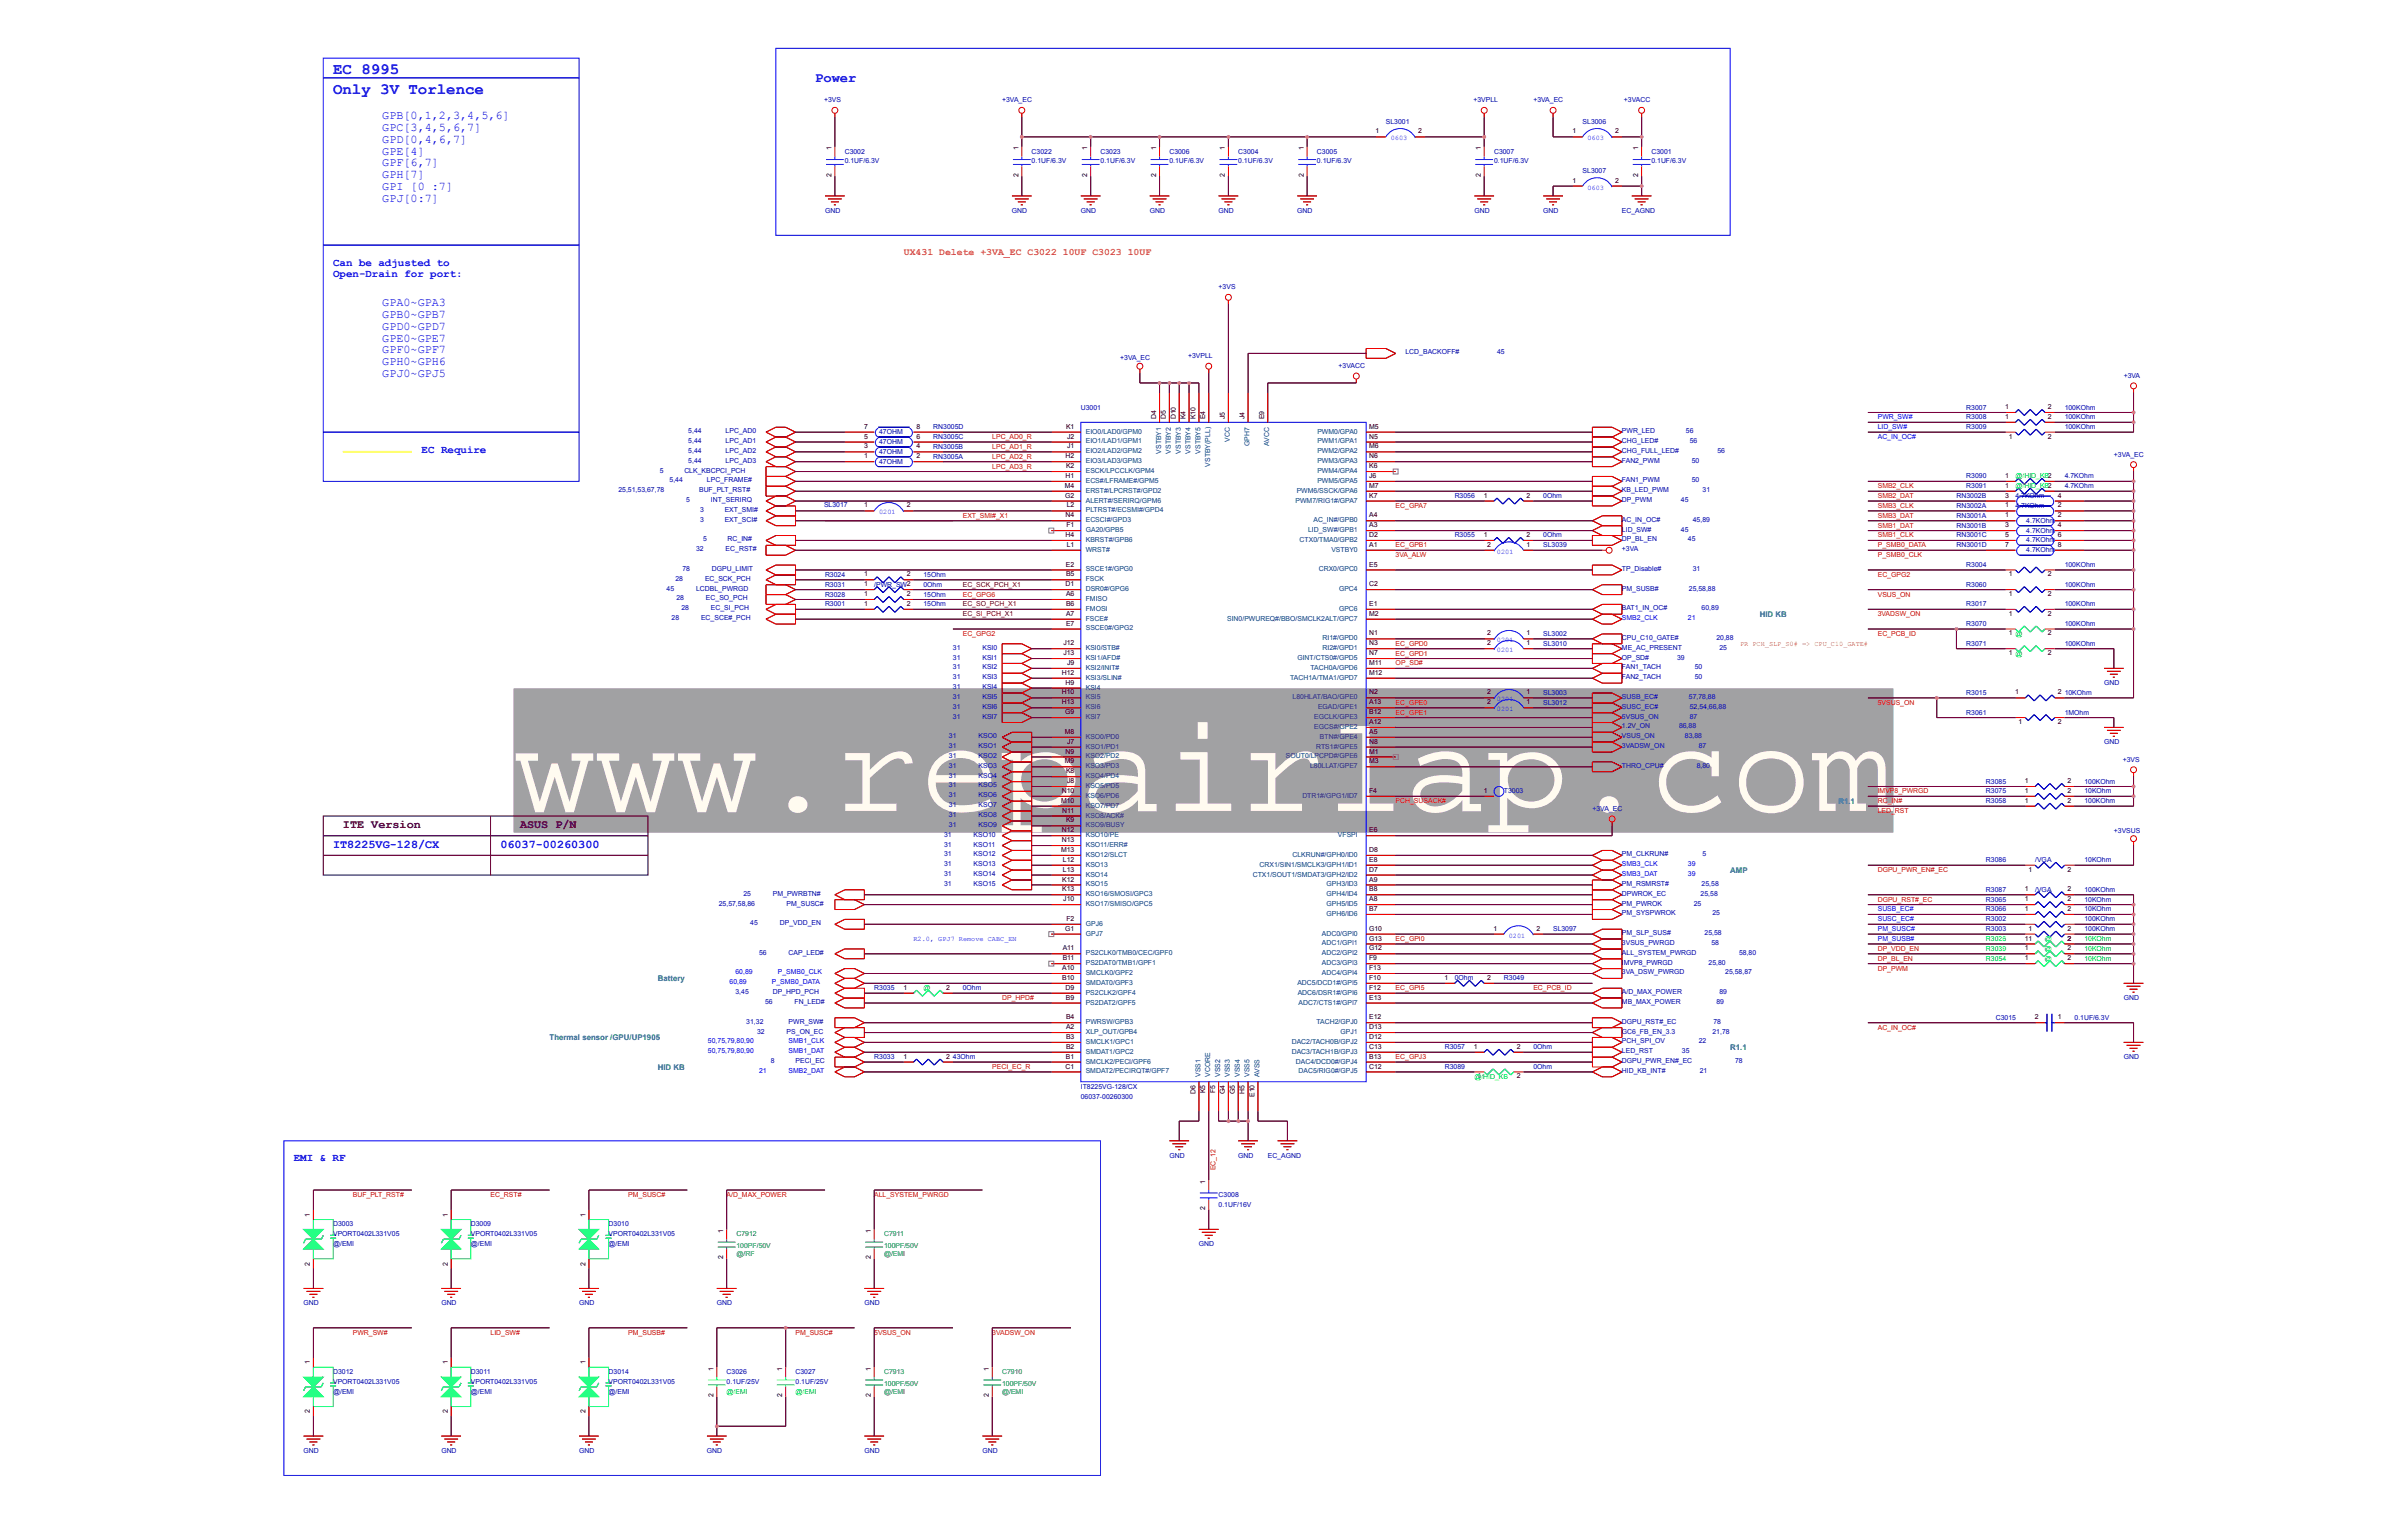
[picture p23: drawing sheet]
<svg xmlns="http://www.w3.org/2000/svg" width="220mm" height="139mm" viewBox="0 0 220 139" stroke-linecap="round" stroke-linejoin="round" font-family="sans-serif">
<defs><g id="words">
<text font-size="12.3" fill="#fffbf0" x="46.9" y="74">www.repairlap.com</text>
<g font-size="1.4" fill="#00f">
<text x="30.4" y="8.5">Only 3V Torlence</text>
<text x="30.4" y="6.7">EC 8995</text>
</g>
<text font-size="1.3" fill="#00f" x="74.5" y="7.5">Power</text>
<g font-size="1.1" fill="#00f">
<text x="34.9" y="10.9">GPB[0,1,2,3,4,5,6]</text>
<text x="34.9" y="12">GPC[3,4,5,6,7]</text>
<text x="34.9" y="13">GPD[0,4,6,7]</text>
<text x="34.9" y="14.1">GPE[4]</text>
<text x="34.9" y="15.2">GPF[6,7]</text>
<text x="34.9" y="16.3">GPH[7]</text>
<text x="34.9" y="17.3">GPI [0 :7]</text>
<text x="34.9" y="18.4">GPJ[0:7]</text>
<text x="34.9" y="28">GPA0~GPA3</text>
<text x="34.9" y="29">GPB0~GPB7</text>
<text x="34.9" y="30.1">GPD0~GPD7</text>
<text x="34.9" y="31.2">GPE0~GPE7</text>
<text x="34.9" y="32.3">GPF0~GPF7</text>
<text x="34.9" y="33.3">GPH0~GPH6</text>
<text x="34.9" y="34.4">GPJ0~GPJ5</text>
<text x="30.4" y="77.4">IT8225VG-128/CX</text>
<text x="45.7" y="77.4">06037-00260300</text>
</g>
<g font-size="1.1">
<text x="31.3" y="75.6">ITE Version</text>
<text x="47.5" y="75.6">ASUS P/N</text>
</g>
<g font-size="1" fill="#00f">
<text x="30.4" y="24.3">Can be adjusted to</text>
<text x="30.4" y="25.3">Open-Drain for port:</text>
<text x="38.5" y="41.3">EC Require</text>
<text x="26.8" y="106">EMI &amp; RF</text>
</g>
<text font-size=".9" fill="#ff8000" x="82.5" y="23.3">UX431 Delete +3VA_EC C3022 10UF C3023 10UF</text>
<g font-size=".7" fill="#008080">
<text x="160.7" y="56.3">HID KB</text>
<text x="167.9" y="73.4">R1.1</text>
<text x="158" y="79.7">AMP</text>
<text x="60.1" y="89.6">Battery</text>
<text x="50.2" y="95">Thermal sensor /GPU/UP1905</text>
<text x="158" y="95.9">R1.1</text>
<text x="60.1" y="97.7">HID KB</text>
</g>
<g font-size=".6" fill="#0000a0">
<text x="75.3" y="9.4">+3VS</text>
<text x="91.5" y="9.4">+3VA_EC</text>
<text x="126.6" y="11.3">SL3001</text>
<text x="134.6" y="9.4">+3VPLL</text>
<text x="140" y="9.4">+3VA_EC</text>
<text x="144.5" y="11.3">SL3006</text>
<text x="148.3" y="9.4">+3VACC</text>
<text x="77.1" y="14">C3002</text>
<text x="77.1" y="14.9">0.1UF/6.3V</text>
<text x="94.2" y="14">C3022</text>
<text x="94.2" y="14.9">0.1UF/6.3V</text>
<text x="100.5" y="14">C3023</text>
<text x="100.5" y="14.9">0.1UF/6.3V</text>
<text x="106.8" y="14">C3006</text>
<text x="106.8" y="14.9">0.1UF/6.3V</text>
<text x="113.1" y="14">C3004</text>
<text x="113.1" y="14.9">0.1UF/6.3V</text>
<text x="120.3" y="14">C3005</text>
<text x="120.3" y="14.9">0.1UF/6.3V</text>
<text x="136.4" y="14">C3007</text>
<text x="136.4" y="14.9">0.1UF/6.3V</text>
<text x="144.5" y="15.8">SL3007</text>
<text x="150.8" y="14">C3001</text>
<text x="150.8" y="14.9">0.1UF/6.3V</text>
<text x="75.3" y="19.4">GND</text>
<text x="92.4" y="19.4">GND</text>
<text x="98.7" y="19.4">GND</text>
<text x="105" y="19.4">GND</text>
<text x="111.3" y="19.4">GND</text>
<text x="118.5" y="19.4">GND</text>
<text x="134.7" y="19.4">GND</text>
<text x="140.9" y="19.4">GND</text>
<text x="148.1" y="19.4">EC_AGND</text>
<text x="111.3" y="26.4">+3VS</text>
<text x="102.3" y="32.9">+3VA_EC</text>
<text x="108.5" y="32.7">+3VPLL</text>
<text x="122.3" y="33.6">+3VACC</text>
<text x="128.4" y="32.4">LCD_BACKOFF#</text>
<text x="136.7" y="32.4">45</text>
<text x="194" y="34.5">+3VA</text>
<text x="62.9" y="39.5">5,44</text>
<text x="62.9" y="40.4">5,44</text>
<text x="62.9" y="41.3">5,44</text>
<text x="66.3" y="39.5">LPC_AD0</text>
<text x="66.3" y="40.4">LPC_AD1</text>
<text x="66.3" y="41.3">LPC_AD2</text>
<text x="80.3" y="39.6">47OHM</text>
<text x="80.3" y="41.4">47OHM</text>
<text x="80.3" y="40.5">47OHM</text>
<text x="85.2" y="39.2">RN3005D</text>
<text x="85.2" y="41.9">RN3005A</text>
<text x="85.2" y="41">RN3005B</text>
<text x="85.2" y="40.1">RN3005C</text>
<text x="98.7" y="37.4">U3001</text>
<text x="148.1" y="41.3">CHG_FULL_LED#</text>
<text x="148.1" y="39.5">PWR_LED</text>
<text x="148.1" y="40.4">CHG_LED#</text>
<text x="154" y="39.5">56</text>
<text x="154.3" y="40.4">56</text>
<text x="156.8" y="41.3">56</text>
<text x="179.6" y="37.4">R3007</text>
<text x="179.6" y="38.3">R3008</text>
<text x="179.6" y="39.2">R3009</text>
<text x="188.6" y="37.4">100KOhm</text>
<text x="188.6" y="38.3">100KOhm</text>
<text x="188.6" y="39.2">100KOhm</text>
<text x="193.1" y="41.7">+3VA_EC</text>
<text x="56.5" y="44.9">25,51,53,67,78</text>
<text x="60.3" y="43.1">5</text>
<text x="61.2" y="44">5,44</text>
<text x="62.5" y="43.1">CLK_KBCPCI_PCH</text>
<text x="62.7" y="45.8">5</text>
<text x="62.9" y="42.2">5,44</text>
<text x="63.8" y="44.9">BUF_PLT_RST#</text>
<text x="63.9" y="46.7">3</text>
<text x="63.9" y="47.6">3</text>
<text x="64.6" y="44">LPC_FRAME#</text>
<text x="64.9" y="45.8">INT_SERIRQ</text>
<text x="66.2" y="46.7">EXT_SMI#</text>
<text x="66.2" y="47.6">EXT_SCI#</text>
<text x="66.3" y="42.2">LPC_AD3</text>
<text x="75.3" y="46.3">SL3017</text>
<text x="80.3" y="42.3">47OHM</text>
<text x="132.9" y="45.5">R3056</text>
<text x="140.9" y="45.5">0Ohm</text>
<text x="148.1" y="47.6">AC_IN_OC#</text>
<text x="148.1" y="44.9">KB_LED_PWM</text>
<text x="148.1" y="44">FAN1_PWM</text>
<text x="148.1" y="45.8">DP_PWM</text>
<text x="148.1" y="42.2">FAN2_PWM</text>
<text x="153.5" y="45.8">45</text>
<text x="154.5" y="44">50</text>
<text x="154.5" y="42.2">50</text>
<text x="154.6" y="47.6">45,89</text>
<text x="155.5" y="44.9">31</text>
<text x="178.7" y="46.4">RN3002A</text>
<text x="178.7" y="47.3">RN3001A</text>
<text x="178.7" y="45.5">RN3002B</text>
<text x="179.6" y="43.7">R3090</text>
<text x="179.6" y="44.6">R3091</text>
<text x="184.1" y="45.5">4.7KOhm</text>
<text x="184.1" y="46.4">4.7KOhm</text>
<text x="185.1" y="47.7">4.7KOhm</text>
<text x="188.6" y="43.7">4.7KOhm</text>
<text x="188.6" y="44.6">4.7KOhm</text>
<text x="60.9" y="53.9">45</text>
<text x="61.7" y="53">28</text>
<text x="62.3" y="52.1">78</text>
<text x="63.6" y="50.3">32</text>
<text x="63.6" y="53.9">LCDBL_PWRGD</text>
<text x="64.2" y="49.4">5</text>
<text x="64.4" y="53">EC_SCK_PCH</text>
<text x="65" y="52.1">DGPU_LIMIT</text>
<text x="66.3" y="50.3">EC_RST#</text>
<text x="66.5" y="49.4">RC_IN#</text>
<text x="75.3" y="52.7">R3024</text>
<text x="75.3" y="53.6">R3031</text>
<text x="79.8" y="53.6">/PWR_SW2</text>
<text x="84.3" y="52.7">15Ohm</text>
<text x="84.3" y="53.6">0Ohm</text>
<text x="132.9" y="49.1">R3055</text>
<text x="140.9" y="49.1">0Ohm</text>
<text x="140.9" y="50">SL3039</text>
<text x="148.1" y="50.3">+3VA</text>
<text x="148.1" y="48.5">LID_SW#</text>
<text x="148.1" y="53.9">PM_SUSB#</text>
<text x="148.1" y="49.4">DP_BL_EN</text>
<text x="148.1" y="52.1">TP_Disable#</text>
<text x="153.5" y="48.5">45</text>
<text x="154.1" y="49.4">45</text>
<text x="154.2" y="53.9">25,58,88</text>
<text x="154.6" y="52.1">31</text>
<text x="178.7" y="48.2">RN3001B</text>
<text x="178.7" y="50">RN3001D</text>
<text x="178.7" y="49.1">RN3001C</text>
<text x="179.6" y="53.6">R3060</text>
<text x="179.6" y="51.8">R3004</text>
<text x="185.1" y="48.6">4.7KOhm</text>
<text x="185.1" y="50.4">4.7KOhm</text>
<text x="185.1" y="49.5">4.7KOhm</text>
<text x="188.6" y="53.6">100KOhm</text>
<text x="188.6" y="51.8">100KOhm</text>
<text x="61.3" y="56.6">28</text>
<text x="61.8" y="54.8">28</text>
<text x="62.2" y="55.7">28</text>
<text x="64" y="56.6">EC_SCE#_PCH</text>
<text x="64.5" y="54.8">EC_SO_PCH</text>
<text x="64.9" y="55.7">EC_SI_PCH</text>
<text x="75.3" y="55.4">R3001</text>
<text x="75.3" y="54.5">R3028</text>
<text x="84.3" y="55.4">15Ohm</text>
<text x="84.3" y="54.5">15Ohm</text>
<text x="87" y="59.3">31</text>
<text x="89.7" y="59.3">KSI0</text>
<text x="140.9" y="58.1">SL3002</text>
<text x="140.9" y="59">SL3010</text>
<text x="148.1" y="55.7">BAT1_IN_OC#</text>
<text x="148.1" y="59.3">ME_AC_PRESENT</text>
<text x="148.1" y="58.4">CPU_C10_GATE#</text>
<text x="155.4" y="55.7">60,89</text>
<text x="156.8" y="58.4">20,88</text>
<text x="157" y="59.3">25</text>
<text x="179.6" y="59">R3071</text>
<text x="179.6" y="57.2">R3070</text>
<text x="179.6" y="55.4">R3017</text>
<text x="188.6" y="59">100KOhm</text>
<text x="188.6" y="57.2">100KOhm</text>
<text x="188.6" y="55.4">100KOhm</text>
<text x="87" y="62">31</text>
<text x="87" y="61.1">31</text>
<text x="87" y="60.2">31</text>
<text x="87" y="62.9">31</text>
<text x="87" y="63.8">31</text>
<text x="87" y="64.7">31</text>
<text x="87" y="65.6">31</text>
<text x="89.7" y="62">KSI3</text>
<text x="89.7" y="61.1">KSI2</text>
<text x="89.7" y="60.2">KSI1</text>
<text x="89.7" y="62.9">KSI4</text>
<text x="89.7" y="63.8">KSI5</text>
<text x="89.7" y="64.7">KSI6</text>
<text x="89.7" y="65.6">KSI7</text>
<text x="140.9" y="63.4">SL3003</text>
<text x="140.9" y="64.3">SL3012</text>
<text x="148.1" y="63.8">SUSB_EC#</text>
<text x="148.1" y="64.7">SUSC_EC#</text>
<text x="148.1" y="60.2">OP_SD#</text>
<text x="148.1" y="65.6">5VSUS_ON</text>
<text x="148.1" y="61.1">FAN1_TACH</text>
<text x="148.1" y="62">FAN2_TACH</text>
<text x="153.2" y="60.2">39</text>
<text x="154.2" y="63.8">57,78,88</text>
<text x="154.3" y="64.7">52,54,66,88</text>
<text x="154.3" y="65.6">87</text>
<text x="154.8" y="61.1">50</text>
<text x="154.8" y="62">50</text>
<text x="179.6" y="63.4">R3015</text>
<text x="179.6" y="65.2">R3061</text>
<text x="188.6" y="63.4">10KOhm</text>
<text x="188.6" y="65.2">1MOhm</text>
<text x="192.2" y="62.5">GND</text>
<text x="86.7" y="71">31</text>
<text x="86.7" y="71.9">31</text>
<text x="86.7" y="67.4">31</text>
<text x="86.7" y="68.3">31</text>
<text x="86.7" y="69.2">31</text>
<text x="86.7" y="70.1">31</text>
<text x="89.4" y="71">KSO4</text>
<text x="89.4" y="71.9">KSO5</text>
<text x="89.4" y="67.4">KSO0</text>
<text x="89.4" y="68.3">KSO1</text>
<text x="89.4" y="69.2">KSO2</text>
<text x="89.4" y="70.1">KSO3</text>
<text x="148.1" y="70.1">THRO_CPU#</text>
<text x="148.1" y="67.4">VSUS_ON</text>
<text x="148.1" y="68.3">3VADSW_ON</text>
<text x="148.1" y="66.5">1.2V_ON</text>
<text x="153.3" y="66.5">86,88</text>
<text x="153.9" y="67.4">83,88</text>
<text x="155" y="70.1">8,80</text>
<text x="155.1" y="68.3">87</text>
<text x="181.4" y="71.5">R3085</text>
<text x="190.4" y="71.5">100KOhm</text>
<text x="192.2" y="67.9">GND</text>
<text x="193.9" y="69.6">+3VS</text>
<text x="86.2" y="76.4">31</text>
<text x="86.2" y="77.3">31</text>
<text x="86.7" y="75.5">31</text>
<text x="86.7" y="74.6">31</text>
<text x="86.7" y="73.7">31</text>
<text x="86.7" y="72.8">31</text>
<text x="88.9" y="76.4">KSO10</text>
<text x="88.9" y="77.3">KSO11</text>
<text x="89.4" y="75.5">KSO9</text>
<text x="89.4" y="74.6">KSO8</text>
<text x="89.4" y="73.7">KSO7</text>
<text x="89.4" y="72.8">KSO6</text>
<text x="137.3" y="72.4">T3003</text>
<text x="145.4" y="74">+3VA_EC</text>
<text x="181.4" y="73.3">R3058</text>
<text x="181.4" y="72.4">R3075</text>
<text x="190.4" y="73.3">100KOhm</text>
<text x="190.4" y="72.4">10KOhm</text>
<text x="193.1" y="76">+3VSUS</text>
<text x="65.6" y="82.7">25,57,58,86</text>
<text x="67.9" y="81.8">25</text>
<text x="70.6" y="81.8">PM_PWRBTN#</text>
<text x="71.8" y="82.7">PM_SUSC#</text>
<text x="86.2" y="78.2">31</text>
<text x="86.2" y="79.1">31</text>
<text x="86.2" y="80">31</text>
<text x="86.2" y="80.9">31</text>
<text x="88.9" y="78.2">KSO12</text>
<text x="88.9" y="79.1">KSO13</text>
<text x="88.9" y="80">KSO14</text>
<text x="88.9" y="80.9">KSO15</text>
<text x="148.1" y="78.2">PM_CLKRUN#</text>
<text x="148.1" y="80.9">PM_RSMRST#</text>
<text x="148.1" y="81.8">DPWROK_EC</text>
<text x="148.1" y="82.7">PM_PWROK</text>
<text x="148.1" y="83.6">PM_SYSPWROK</text>
<text x="154.7" y="82.7">25</text>
<text x="155.3" y="81.8">25,58</text>
<text x="155.4" y="80.9">25,58</text>
<text x="155.5" y="78.2">5</text>
<text x="156.4" y="83.6">25</text>
<text x="181.4" y="83.2">R3066</text>
<text x="181.4" y="82.3">R3065</text>
<text x="181.4" y="81.4">R3087</text>
<text x="181.4" y="78.7">R3086</text>
<text x="185.9" y="81.4">/VGA</text>
<text x="185.9" y="78.7">/VGA</text>
<text x="190.4" y="83.2">10KOhm</text>
<text x="190.4" y="82.3">10KOhm</text>
<text x="190.4" y="81.4">100KOhm</text>
<text x="190.4" y="78.7">10KOhm</text>
<text x="68.5" y="84.5">45</text>
<text x="69.3" y="87.2">56</text>
<text x="71.2" y="84.5">DP_VDD_EN</text>
<text x="72" y="87.2">CAP_LED#</text>
<text x="132.9" y="89.5">0Ohm</text>
<text x="137.3" y="89.5">R3049</text>
<text x="141.8" y="85">SL3097</text>
<text x="148.1" y="87.2">ALL_SYSTEM_PWRGD</text>
<text x="148.1" y="88.1">IMVP8_PWRGD</text>
<text x="148.1" y="89">3VA_DSW_PWRGD</text>
<text x="148.1" y="86.3">3VSUS_PWRGD</text>
<text x="148.1" y="85.4">PM_SLP_SUS#</text>
<text x="155.7" y="85.4">25,58</text>
<text x="156" y="88.1">25,80</text>
<text x="156.3" y="86.3">58</text>
<text x="157.6" y="89">25,58,87</text>
<text x="158.8" y="87.2">58,80</text>
<text x="181.4" y="85">R3003</text>
<text x="181.4" y="84.1">R3002</text>
<text x="190.4" y="85">100KOhm</text>
<text x="190.4" y="84.1">100KOhm</text>
<text x="67.2" y="90.8">3,45</text>
<text x="68.2" y="93.5">31,32</text>
<text x="69.1" y="94.4">32</text>
<text x="69.9" y="91.7">56</text>
<text x="70.6" y="90.8">DP_HPD_PCH</text>
<text x="71.8" y="94.4">PS_ON_EC</text>
<text x="72" y="93.5">PWR_SW#</text>
<text x="72.6" y="91.7">FN_LED#</text>
<text x="79.8" y="90.4">R3035</text>
<text x="87.9" y="90.4">0Ohm</text>
<text x="132" y="95.8">R3057</text>
<text x="140" y="95.8">0Ohm</text>
<text x="148.1" y="91.7">MB_MAX_POWER</text>
<text x="148.1" y="90.8">A/D_MAX_POWER</text>
<text x="148.1" y="94.4">GC6_FB_EN_3.3</text>
<text x="148.1" y="95.3">PCH_SPI_OV</text>
<text x="148.1" y="93.5">DGPU_RST#_EC</text>
<text x="155.1" y="95.3">22</text>
<text x="156.4" y="94.4">21,78</text>
<text x="156.5" y="93.5">78</text>
<text x="156.8" y="91.7">89</text>
<text x="157" y="90.8">89</text>
<text x="182.3" y="93.1">C3015</text>
<text x="189.5" y="93.1">0.1UF/6.3V</text>
<text x="194" y="91.3">GND</text>
<text x="70.4" y="97">8</text>
<text x="72.7" y="97">PECI_EC</text>
<text x="79.8" y="96.7">R3033</text>
<text x="87" y="96.7">43Ohm</text>
<text x="98.7" y="99.4">IT8225VG-128/CX</text>
<text x="98.7" y="100.3">06037-00260300</text>
<text x="132" y="97.6">R3089</text>
<text x="140" y="97.6">0Ohm</text>
<text x="148.1" y="97.9">HID_KB_INT#</text>
<text x="148.1" y="97">DGPU_PWR_EN#_EC</text>
<text x="148.1" y="96.1">LED_RST</text>
<text x="153.6" y="96.1">35</text>
<text x="155.2" y="97.9">21</text>
<text x="158.5" y="97">78</text>
<text x="194" y="96.7">GND</text>
<text x="106.8" y="105.7">GND</text>
<text x="113.1" y="105.7">GND</text>
<text x="115.8" y="105.7">EC_AGND</text>
<text x="30.4" y="112">D3003</text>
<text x="30.4" y="112.9">VPORT0402L331V05</text>
<text x="30.4" y="113.8">@/EMI</text>
<text x="43" y="112">D3009</text>
<text x="43" y="112.9">VPORT0402L331V05</text>
<text x="43" y="113.8">@/EMI</text>
<text x="55.6" y="112">D3010</text>
<text x="55.6" y="112.9">VPORT0402L331V05</text>
<text x="55.6" y="113.8">@/EMI</text>
<text x="109.5" y="113.8">GND</text>
<text x="111.3" y="109.3">C3008</text>
<text x="111.3" y="110.2">0.1UF/16V</text>
<text x="27.7" y="119.2">GND</text>
<text x="40.3" y="119.2">GND</text>
<text x="52.9" y="119.2">GND</text>
<text x="65.5" y="119.2">GND</text>
<text x="78.9" y="119.2">GND</text>
<text x="30.4" y="125.4">D3012</text>
<text x="43" y="125.4">D3011</text>
<text x="55.6" y="125.4">D3014</text>
<text x="66.4" y="125.4">C3026</text>
<text x="72.7" y="125.4">C3027</text>
<text x="30.4" y="126.3">VPORT0402L331V05</text>
<text x="30.4" y="127.2">@/EMI</text>
<text x="43" y="126.3">VPORT0402L331V05</text>
<text x="43" y="127.2">@/EMI</text>
<text x="55.6" y="126.3">VPORT0402L331V05</text>
<text x="55.6" y="127.2">@/EMI</text>
<text x="66.4" y="126.3">0.1UF/25V</text>
<text x="72.7" y="126.3">0.1UF/25V</text>
<text x="27.7" y="132.6">GND</text>
<text x="40.3" y="132.6">GND</text>
<text x="52.9" y="132.6">GND</text>
<text x="64.6" y="132.6">GND</text>
<text x="78.9" y="132.6">GND</text>
<text x="89.7" y="132.6">GND</text>
</g>
<g font-size=".6">
<text x="75.9" y="16.1" transform="rotate(-90 75.9 16.1)">2</text>
<text x="75.9" y="13.7" transform="rotate(-90 75.9 13.7)">1</text>
<text x="93" y="16.1" transform="rotate(-90 93 16.1)">2</text>
<text x="93" y="13.7" transform="rotate(-90 93 13.7)">1</text>
<text x="99.3" y="16.1" transform="rotate(-90 99.3 16.1)">2</text>
<text x="99.3" y="13.7" transform="rotate(-90 99.3 13.7)">1</text>
<text x="105.6" y="16.1" transform="rotate(-90 105.6 16.1)">2</text>
<text x="105.6" y="13.7" transform="rotate(-90 105.6 13.7)">1</text>
<text x="111.9" y="16.1" transform="rotate(-90 111.9 16.1)">2</text>
<text x="111.9" y="13.7" transform="rotate(-90 111.9 13.7)">1</text>
<text x="119.1" y="16.1" transform="rotate(-90 119.1 16.1)">2</text>
<text x="119.1" y="13.7" transform="rotate(-90 119.1 13.7)">1</text>
<text x="125.6" y="12.2">1</text>
<text x="129.5" y="12.2">2</text>
<text x="135.2" y="16.1" transform="rotate(-90 135.2 16.1)">2</text>
<text x="135.2" y="13.7" transform="rotate(-90 135.2 13.7)">1</text>
<text x="143.6" y="12.2">1</text>
<text x="143.6" y="16.7">1</text>
<text x="147.5" y="12.2">2</text>
<text x="147.5" y="16.7">2</text>
<text x="149.6" y="16.1" transform="rotate(-90 149.6 16.1)">2</text>
<text x="149.6" y="13.7" transform="rotate(-90 149.6 13.7)">1</text>
<text x="78.9" y="39.1">7</text>
<text x="78.9" y="41.8">1</text>
<text x="78.9" y="40.9">3</text>
<text x="78.9" y="40">5</text>
<text x="83.7" y="39.1">8</text>
<text x="83.7" y="41.8">2</text>
<text x="83.7" y="40.9">4</text>
<text x="83.7" y="40">6</text>
<text x="97.3" y="41.8">H2</text>
<text x="97.4" y="39.1">K1</text>
<text x="97.5" y="40">J2</text>
<text x="97.5" y="40.9">J1</text>
<text x="105.6" y="38.3" transform="rotate(-90 105.6 38.3)">D4</text>
<text x="106.5" y="38.3" transform="rotate(-90 106.5 38.3)">D5</text>
<text x="107.4" y="38.3" transform="rotate(-90 107.4 38.3)">D10</text>
<text x="108.3" y="38.3" transform="rotate(-90 108.3 38.3)">K4</text>
<text x="109.2" y="38.3" transform="rotate(-90 109.2 38.3)">K10</text>
<text x="110.1" y="38.3" transform="rotate(-90 110.1 38.3)">E4</text>
<text x="111.9" y="38.3" transform="rotate(-90 111.9 38.3)">J5</text>
<text x="113.7" y="38.3" transform="rotate(-90 113.7 38.3)">J4</text>
<text x="115.5" y="38.3" transform="rotate(-90 115.5 38.3)">E9</text>
<text x="125" y="39.1">M5</text>
<text x="125" y="40">N5</text>
<text x="125" y="40.9">M6</text>
<text x="125" y="41.8">N6</text>
<text x="183.1" y="37.3">1</text>
<text x="183.1" y="38.2">1</text>
<text x="183.5" y="40">1</text>
<text x="187" y="37.3">2</text>
<text x="187" y="38.2">2</text>
<text x="187" y="40">2</text>
<text x="78.9" y="46.3">1</text>
<text x="82.8" y="46.3">2</text>
<text x="97.3" y="44.5">M4</text>
<text x="97.3" y="45.4">G2</text>
<text x="97.3" y="43.6">H1</text>
<text x="97.3" y="47.2">N4</text>
<text x="97.4" y="42.7">K2</text>
<text x="97.4" y="46.3">L2</text>
<text x="125" y="44.5">M7</text>
<text x="125" y="45.4">K7</text>
<text x="125" y="47.2">A4</text>
<text x="125" y="42.7">K6</text>
<text x="125" y="43.6">J6</text>
<text x="135.5" y="45.4">1</text>
<text x="139.4" y="45.4">2</text>
<text x="183.1" y="46.3">1</text>
<text x="183.1" y="47.2">1</text>
<text x="183.1" y="45.4">3</text>
<text x="183.1" y="43.6">1</text>
<text x="183.1" y="44.5">1</text>
<text x="187.9" y="46.3">2</text>
<text x="187.9" y="47.2">2</text>
<text x="187.9" y="45.4">4</text>
<text x="78.9" y="52.6">1</text>
<text x="78.9" y="53.5">1</text>
<text x="82.8" y="52.6">2</text>
<text x="97.3" y="53.5">D1</text>
<text x="97.3" y="49">H4</text>
<text x="97.4" y="51.7">E2</text>
<text x="97.4" y="52.6">B5</text>
<text x="97.4" y="48.1">F1</text>
<text x="97.4" y="49.9">L1</text>
<text x="125" y="48.1">A3</text>
<text x="125" y="49">D2</text>
<text x="125" y="49.9">A1</text>
<text x="125" y="53.5">C2</text>
<text x="125" y="51.7">E5</text>
<text x="135.5" y="49">1</text>
<text x="135.8" y="49.9">2</text>
<text x="139.4" y="49">2</text>
<text x="139.4" y="49.9">1</text>
<text x="183.1" y="48.1">3</text>
<text x="183.1" y="49.9">7</text>
<text x="183.1" y="49">5</text>
<text x="183.5" y="52.6">1</text>
<text x="187" y="52.6">2</text>
<text x="187.9" y="48.1">4</text>
<text x="187.9" y="49.9">8</text>
<text x="187.9" y="49">6</text>
<text x="78.9" y="55.3">1</text>
<text x="78.9" y="54.4">1</text>
<text x="82.8" y="55.3">2</text>
<text x="82.8" y="54.4">2</text>
<text x="97.1" y="58.9">J12</text>
<text x="97.1" y="59.8">J13</text>
<text x="97.4" y="54.4">A6</text>
<text x="97.4" y="55.3">B6</text>
<text x="97.4" y="56.2">A7</text>
<text x="97.4" y="57.1">E7</text>
<text x="125" y="55.3">E1</text>
<text x="125" y="56.2">M2</text>
<text x="125" y="58">N1</text>
<text x="125" y="58.9">N3</text>
<text x="125" y="59.8">N7</text>
<text x="135.8" y="58">2</text>
<text x="135.8" y="58.9">2</text>
<text x="139.4" y="58">1</text>
<text x="139.4" y="58.9">1</text>
<text x="183.5" y="59.8">1 @</text>
<text x="183.5" y="58">1 @</text>
<text x="183.5" y="54.4">1</text>
<text x="183.5" y="56.2">1</text>
<text x="187" y="59.8">2</text>
<text x="187" y="58">2</text>
<text x="187" y="54.4">2</text>
<text x="187" y="56.2">2</text>
<text x="97" y="61.6">H12</text>
<text x="97" y="63.4">H10</text>
<text x="97" y="64.3">H13</text>
<text x="97.3" y="65.2">G9</text>
<text x="97.3" y="62.5">H9</text>
<text x="97.5" y="60.7">J9</text>
<text x="125" y="60.7">M11</text>
<text x="125" y="61.6">M12</text>
<text x="125" y="64.3">A13</text>
<text x="125" y="65.2">B12</text>
<text x="125" y="63.4">N2</text>
<text x="135.8" y="63.4">2</text>
<text x="135.8" y="64.3">2</text>
<text x="139.4" y="63.4">1</text>
<text x="139.4" y="64.3">1</text>
<text x="184" y="63.4">1</text>
<text x="187.9" y="63.4">2</text>
<text x="97.3" y="67">M8</text>
<text x="97.3" y="69.7">M9</text>
<text x="97.3" y="68.8">N9</text>
<text x="97.4" y="70.6">K8</text>
<text x="97.5" y="67.9">J7</text>
<text x="97.5" y="71.5">J8</text>
<text x="125" y="66.1">A12</text>
<text x="125" y="67.9">N8</text>
<text x="125" y="68.8">M1</text>
<text x="125" y="69.7">M3</text>
<text x="125" y="67">A5</text>
<text x="184.3" y="66.1">1</text>
<text x="184.9" y="71.5">1</text>
<text x="187.9" y="66.1">2</text>
<text x="188.8" y="71.5">2</text>
<text x="96.9" y="73.3">M10</text>
<text x="96.9" y="77.8">M13</text>
<text x="97" y="72.4">N10</text>
<text x="97" y="76">N12</text>
<text x="97" y="76.9">N13</text>
<text x="97" y="74.2">N11</text>
<text x="97.4" y="75.1">K9</text>
<text x="125" y="76">E6</text>
<text x="125" y="77.8">D8</text>
<text x="125" y="72.4">F4</text>
<text x="135.5" y="72.4">1</text>
<text x="184.9" y="73.3">1</text>
<text x="184.9" y="72.4">1</text>
<text x="188.8" y="73.3">2</text>
<text x="188.8" y="72.4">2</text>
<text x="97" y="81.4">K13</text>
<text x="97" y="80.5">K12</text>
<text x="97.1" y="78.7">L12</text>
<text x="97.1" y="79.6">L13</text>
<text x="97.1" y="82.3">J10</text>
<text x="125" y="78.7">E8</text>
<text x="125" y="79.6">D7</text>
<text x="125" y="80.5">A9</text>
<text x="125" y="81.4">B8</text>
<text x="125" y="82.3">A8</text>
<text x="125" y="83.2">B7</text>
<text x="184.9" y="83.2">1</text>
<text x="184.9" y="82.3">1</text>
<text x="184.9" y="81.4">1</text>
<text x="185.2" y="79.6">1</text>
<text x="188.8" y="83.2">2</text>
<text x="188.8" y="82.3">2</text>
<text x="188.8" y="81.4">2</text>
<text x="188.8" y="79.6">2</text>
<text x="97" y="88.6">A10</text>
<text x="97" y="89.5">B10</text>
<text x="97.1" y="86.8">A11</text>
<text x="97.1" y="87.7">B11</text>
<text x="97.3" y="85">G1</text>
<text x="97.4" y="84.1">F2</text>
<text x="125" y="85">G10</text>
<text x="125" y="85.9">G13</text>
<text x="125" y="86.8">G12</text>
<text x="125" y="87.7">F9</text>
<text x="125" y="88.6">F13</text>
<text x="125" y="89.5">F10</text>
<text x="131.9" y="89.5">1</text>
<text x="135.8" y="89.5">2</text>
<text x="136.4" y="85">1</text>
<text x="140.3" y="85">2</text>
<text x="184.9" y="86.8">1</text>
<text x="184.9" y="87.7">1</text>
<text x="184.9" y="85.9">11</text>
<text x="185.2" y="85">1</text>
<text x="188.8" y="86.8">2</text>
<text x="188.8" y="87.7">2</text>
<text x="188.8" y="85.9">2</text>
<text x="188.8" y="85">2</text>
<text x="82.5" y="90.4">1</text>
<text x="86.4" y="90.4">2</text>
<text x="97.3" y="90.4">D9</text>
<text x="97.4" y="91.3">B9</text>
<text x="97.4" y="93.1">B4</text>
<text x="97.4" y="94">A2</text>
<text x="97.4" y="94.9">B3</text>
<text x="97.4" y="95.7">B2</text>
<text x="125" y="90.4">F12</text>
<text x="125" y="91.3">E13</text>
<text x="125" y="93.1">E12</text>
<text x="125" y="94">D13</text>
<text x="125" y="94.9">D12</text>
<text x="125" y="95.7">C13</text>
<text x="134.6" y="95.7">1</text>
<text x="138.5" y="95.7">2</text>
<text x="185.8" y="93">2</text>
<text x="187.9" y="93">1</text>
<text x="82.5" y="96.6">1</text>
<text x="86.4" y="96.6">2</text>
<text x="97.3" y="97.5">C1</text>
<text x="97.4" y="96.6">B1</text>
<text x="109.2" y="99.8" transform="rotate(-90 109.2 99.8)">D6</text>
<text x="110.1" y="99.8" transform="rotate(-90 110.1 99.8)">K5</text>
<text x="111" y="99.8" transform="rotate(-90 111 99.8)">F5</text>
<text x="111.9" y="99.9" transform="rotate(-90 111.9 99.9)">G4</text>
<text x="112.8" y="99.9" transform="rotate(-90 112.8 99.9)">G5</text>
<text x="113.7" y="99.8" transform="rotate(-90 113.7 99.8)">H5</text>
<text x="114.6" y="100.1" transform="rotate(-90 114.6 100.1)">E10</text>
<text x="125" y="96.6">B13</text>
<text x="125" y="97.5">C12</text>
<text x="134.9" y="98.4">1</text>
<text x="138.5" y="98.4">2</text>
<text x="28.3" y="111.1" transform="rotate(-90 28.3 111.1)">1</text>
<text x="40.9" y="111.1" transform="rotate(-90 40.9 111.1)">1</text>
<text x="53.5" y="111.1" transform="rotate(-90 53.5 111.1)">1</text>
<text x="66" y="112.5" transform="rotate(-90 66 112.5)">1</text>
<text x="79.5" y="112.5" transform="rotate(-90 79.5 112.5)">1</text>
<text x="110.1" y="110.5" transform="rotate(-90 110.1 110.5)">2</text>
<text x="110.1" y="108.1" transform="rotate(-90 110.1 108.1)">1</text>
<text x="28.3" y="115.5" transform="rotate(-90 28.3 115.5)">2</text>
<text x="40.9" y="115.5" transform="rotate(-90 40.9 115.5)">2</text>
<text x="53.5" y="115.5" transform="rotate(-90 53.5 115.5)">2</text>
<text x="66" y="115" transform="rotate(-90 66 115)">2</text>
<text x="79.5" y="115" transform="rotate(-90 79.5 115)">2</text>
<text x="28.3" y="124.5" transform="rotate(-90 28.3 124.5)">1</text>
<text x="40.9" y="124.5" transform="rotate(-90 40.9 124.5)">1</text>
<text x="53.5" y="124.5" transform="rotate(-90 53.5 124.5)">1</text>
<text x="65.2" y="125.1" transform="rotate(-90 65.2 125.1)">1</text>
<text x="71.4" y="125.1" transform="rotate(-90 71.4 125.1)">1</text>
<text x="79.5" y="125.1" transform="rotate(-90 79.5 125.1)">1</text>
<text x="90.3" y="125.1" transform="rotate(-90 90.3 125.1)">1</text>
<text x="28.3" y="129" transform="rotate(-90 28.3 129)">2</text>
<text x="40.9" y="129" transform="rotate(-90 40.9 129)">2</text>
<text x="53.5" y="129" transform="rotate(-90 53.5 129)">2</text>
<text x="65.2" y="127.5" transform="rotate(-90 65.2 127.5)">2</text>
<text x="71.4" y="127.5" transform="rotate(-90 71.4 127.5)">2</text>
<text x="79.5" y="127.5" transform="rotate(-90 79.5 127.5)">2</text>
<text x="90.3" y="127.5" transform="rotate(-90 90.3 127.5)">2</text>
</g>
<g font-size=".6" fill="#00f">
<text x="127" y="12.8">0603</text>
<text x="145" y="12.8">0603</text>
<text x="145" y="17.3">0603</text>
<text x="171.5" y="38.3">PWR_SW#</text>
<text x="171.5" y="39.2">LID_SW#</text>
<text x="171.5" y="40.1">AC_IN_OC#</text>
<text x="80.3" y="47">0201</text>
<text x="136.7" y="50.5">0201</text>
<text x="136.7" y="58.6">0201</text>
<text x="136.7" y="59.5">0201</text>
<text x="148.1" y="56.6">SMB2_CLK</text>
<text x="154.1" y="56.6">21</text>
<text x="136.7" y="64">0201</text>
<text x="136.7" y="64.9">0201</text>
<text x="148.1" y="79.1">SMB3_CLK</text>
<text x="148.1" y="80">SMB3_DAT</text>
<text x="154.1" y="79.1">39</text>
<text x="154.1" y="80">39</text>
<text x="171.5" y="83.2">SUSB_EC#</text>
<text x="66.6" y="89.9">60,89</text>
<text x="67.2" y="89">60,89</text>
<text x="70.5" y="89.9">P_SMB0_DATA</text>
<text x="71" y="89">P_SMB0_CLK</text>
<text x="83.4" y="85.9">R2.0, GPJ7 Remove CABC_EN</text>
<text x="137.8" y="85.6">0201</text>
<text x="171.5" y="84.1">SUSC_EC#</text>
<text x="171.5" y="85.9">PM_SUSB#</text>
<text x="171.5" y="85">PM_SUSC#</text>
<text x="64.7" y="95.3">50,75,79,80,90</text>
<text x="72" y="95.3">SMB1_CLK</text>
<text x="64.7" y="96.1">50,75,79,80,90</text>
<text x="69.3" y="97.9">21</text>
<text x="72" y="96.1">SMB1_DAT</text>
<text x="72" y="97.9">SMB2_DAT</text>
</g>
<g font-size=".6" fill="#f00">
<text x="90.6" y="41">LPC_AD1_R</text>
<text x="90.6" y="41.9">LPC_AD2_R</text>
<text x="90.6" y="40.1">LPC_AD0_R</text>
<text x="87.9" y="47.3">EXT_SMI#_X1</text>
<text x="90.6" y="42.8">LPC_AD3_R</text>
<text x="127.5" y="46.4">EC_GPA7</text>
<text x="171.5" y="46.4">SMB3_CLK</text>
<text x="171.5" y="47.3">SMB3_DAT</text>
<text x="171.5" y="44.6">SMB2_CLK</text>
<text x="171.5" y="45.5">SMB2_DAT</text>
<text x="127.5" y="50.9">3VA_ALW</text>
<text x="127.5" y="50">EC_GPB1</text>
<text x="171.5" y="50">P_SMB0_DATA</text>
<text x="171.5" y="50.9">P_SMB0_CLK</text>
<text x="171.5" y="49.1">SMB1_CLK</text>
<text x="171.5" y="48.2">SMB1_DAT</text>
<text x="171.5" y="52.7">EC_GPG2</text>
<text x="87.9" y="58.1">EC_GPG2</text>
<text x="87.9" y="54.5">EC_GPG6</text>
<text x="127.5" y="59">EC_GPD0</text>
<text x="127.5" y="59.8">EC_GPD1</text>
<text x="171.5" y="56.3">3VADSW_ON</text>
<text x="171.5" y="54.5">VSUS_ON</text>
<text x="171.5" y="58.1">EC_PCB_ID</text>
<text x="127.5" y="64.3">EC_GPE0</text>
<text x="127.5" y="65.2">EC_GPE1</text>
<text x="127.5" y="60.7">OP_SD#</text>
<text x="171.5" y="64.3">5VSUS_ON</text>
<text x="127.5" y="73.3">PCH_SUSACK#</text>
<text x="171.5" y="73.3">RC_IN#</text>
<text x="171.5" y="72.4">IMVP8_PWRGD</text>
<text x="171.5" y="74.2">LED_RST</text>
<text x="171.5" y="82.3">DGPU_RST#_EC</text>
<text x="171.5" y="79.6">DGPU_PWR_EN#_EC</text>
<text x="127.5" y="85.9">EC_GPI0</text>
<text x="171.5" y="86.8">DP_VDD_EN</text>
<text x="171.5" y="87.7">DP_BL_EN</text>
<text x="171.5" y="88.6">DP_PWM</text>
<text x="91.5" y="91.3">DP_HPD#</text>
<text x="127.5" y="90.4">EC_GPI5</text>
<text x="140" y="90.4">EC_PCB_ID</text>
<text x="171.5" y="94">AC_IN_OC#</text>
<text x="90.6" y="97.6">PECI_EC_R</text>
<text x="127.5" y="96.7">EC_GPJ3</text>
<text x="111" y="106.8" transform="rotate(-90 111 106.8)">EC_12</text>
<text x="32.2" y="109.3">BUF_PLT_RST#</text>
<text x="44.8" y="109.3">EC_RST#</text>
<text x="57.4" y="109.3">PM_SUSC#</text>
<text x="66.4" y="109.3">A/D_MAX_POWER</text>
<text x="79.8" y="109.3">ALL_SYSTEM_PWRGD</text>
<text x="32.2" y="121.8">PWR_SW#</text>
<text x="44.8" y="121.8">LID_SW#</text>
<text x="57.4" y="121.8">PM_SUSB#</text>
<text x="72.7" y="121.8">PM_SUSC#</text>
<text x="79.8" y="121.8">5VSUS_ON</text>
<text x="90.6" y="121.8">3VADSW_ON</text>
</g>
<g font-size=".6" fill="#004080">
<text x="99.2" y="39.6">EIO0/LAD0/GPM0</text>
<text x="99.2" y="40.5">EIO1/LAD1/GPM1</text>
<text x="99.2" y="41.4">EIO2/LAD2/GPM2</text>
<text x="106" y="41.4" transform="rotate(-90 106 41.4)">VSTBY1</text>
<text x="106.9" y="41.4" transform="rotate(-90 106.9 41.4)">VSTBY2</text>
<text x="107.8" y="41.4" transform="rotate(-90 107.8 41.4)">VSTBY3</text>
<text x="108.7" y="41.4" transform="rotate(-90 108.7 41.4)">VSTBY4</text>
<text x="109.6" y="41.4" transform="rotate(-90 109.6 41.4)">VSTBY5</text>
<text x="112.3" y="40.3" transform="rotate(-90 112.3 40.3)">VCC</text>
<text x="114.1" y="40.7" transform="rotate(-90 114.1 40.7)">GPH7</text>
<text x="115.9" y="40.7" transform="rotate(-90 115.9 40.7)">AVCC</text>
<text x="120.3" y="39.6">PWM0/GPA0</text>
<text x="120.3" y="40.5">PWM1/GPA1</text>
<text x="120.3" y="41.4">PWM2/GPA2</text>
<text x="99.2" y="45.9">ALERT#/SERIRQ/GPM6</text>
<text x="99.2" y="42.3">EIO3/LAD3/GPM3</text>
<text x="99.2" y="43.2">ESCK/LPCCLK/GPM4</text>
<text x="99.2" y="44.1">ECS#/LFRAME#/GPM5</text>
<text x="99.2" y="45">ERST#/LPCRST#/GPD2</text>
<text x="99.2" y="46.8">PLTRST#/ECSMI#/GPD4</text>
<text x="99.2" y="47.7">ECSCI#/GPD3</text>
<text x="110.5" y="42.6" transform="rotate(-90 110.5 42.6)">VSTBY(PLL)</text>
<text x="118.3" y="45.9">PWM7/RIG1#/GPA7</text>
<text x="118.4" y="45">PWM6/SSCK/GPA6</text>
<text x="120" y="47.7">AC_IN#/GPB0</text>
<text x="120.3" y="42.3">PWM3/GPA3</text>
<text x="120.3" y="43.2">PWM4/GPA4</text>
<text x="120.3" y="44.1">PWM5/GPA5</text>
<text x="99.2" y="54">DSR0#/GPG6</text>
<text x="99.2" y="52.2">SSCE1#/GPG0</text>
<text x="99.2" y="48.6">GA20/GPB5</text>
<text x="99.2" y="49.5">KBRST#/GPB6</text>
<text x="99.2" y="50.4">WRST#</text>
<text x="99.2" y="53.1">FSCK</text>
<text x="118.7" y="49.5">CTX0/TMA0/GPB2</text>
<text x="119.5" y="48.6">LID_SW#/GPB1</text>
<text x="120.4" y="52.2">CRX0/GPC0</text>
<text x="121.6" y="50.4">VSTBY0</text>
<text x="122.3" y="54">GPC4</text>
<text x="99.2" y="54.9">FMISO</text>
<text x="99.2" y="55.8">FMOSI</text>
<text x="99.2" y="56.7">FSCE#</text>
<text x="99.2" y="57.6">SSCE0#/GPG2</text>
<text x="99.2" y="59.4">KSI0/STB#</text>
<text x="112.1" y="56.7">SIN0/PWUREQ#/BBO/SMCLK2ALT/GPC7</text>
<text x="120.8" y="58.5">RI1#/GPD0</text>
<text x="120.8" y="59.4">RI2#/GPD1</text>
<text x="122.3" y="55.8">GPC6</text>
<text x="99.2" y="60.3">KSI1/AFD#</text>
<text x="99.2" y="61.2">KSI2/INIT#</text>
<text x="99.2" y="62.1">KSI3/SLIN#</text>
<text x="99.2" y="63">KSI4</text>
<text x="99.2" y="63.8">KSI5</text>
<text x="99.2" y="64.7">KSI6</text>
<text x="99.2" y="65.6">KSI7</text>
<text x="117.8" y="62.1">TACH1A/TMA1/GPD7</text>
<text x="118" y="63.8">L80HLAT/BAO/GPE0</text>
<text x="118.5" y="60.3">GINT/CTS0#/GPD5</text>
<text x="119.7" y="61.2">TACH0A/GPD6</text>
<text x="120" y="65.6">EGCLK/GPE3</text>
<text x="120.4" y="64.7">EGAD/GPE1</text>
<text x="99.2" y="67.4">KSO0/PD0</text>
<text x="99.2" y="68.3">KSO1/PD1</text>
<text x="99.2" y="69.2">KSO2/PD2</text>
<text x="99.2" y="70.1">KSO3/PD3</text>
<text x="99.2" y="71">KSO4/PD4</text>
<text x="99.2" y="71.9">KSO5/PD5</text>
<text x="117.4" y="69.2">SOUT0/LPCPD#/GPE6</text>
<text x="119.7" y="70.1">L80LLAT/GPE7</text>
<text x="120" y="66.5">EGCS#/GPE2</text>
<text x="120.2" y="68.3">RTS1#/GPE5</text>
<text x="120.5" y="67.4">BTN#/GPE4</text>
<text x="99.2" y="72.8">KSO6/PD6</text>
<text x="99.2" y="73.7">KSO7/PD7</text>
<text x="99.2" y="74.6">KSO8/ACK#</text>
<text x="99.2" y="75.5">KSO9/BUSY</text>
<text x="99.2" y="76.4">KSO10/PE</text>
<text x="99.2" y="77.3">KSO11/ERR#</text>
<text x="118.9" y="72.8">DTR1#/GPG1/ID7</text>
<text x="122.2" y="76.4">VFSPI</text>
<text x="99.2" y="81.8">KSO16/SMOSI/GPC3</text>
<text x="99.2" y="82.7">KSO17/SMISO/GPC5</text>
<text x="99.2" y="78.2">KSO12/SLCT</text>
<text x="99.2" y="79.1">KSO13</text>
<text x="99.2" y="80">KSO14</text>
<text x="99.2" y="80.9">KSO15</text>
<text x="114.4" y="80">CTX1/SOUT1/SMDAT3/GPH2/ID2</text>
<text x="115" y="79.1">CRX1/SIN1/SMCLK3/GPH1/ID1</text>
<text x="118" y="78.2">CLKRUN#/GPH0/ID0</text>
<text x="121.1" y="80.9">GPH3/ID3</text>
<text x="121.1" y="81.8">GPH4/ID4</text>
<text x="121.1" y="82.7">GPH5/ID5</text>
<text x="121.1" y="83.6">GPH6/ID6</text>
<text x="99.2" y="89">SMCLK0/GPF2</text>
<text x="99.2" y="89.9">SMDAT0/GPF3</text>
<text x="99.2" y="84.5">GPJ6</text>
<text x="99.2" y="85.4">GPJ7</text>
<text x="99.2" y="87.2">PS2CLK0/TMB0/CEC/GPF0</text>
<text x="99.2" y="88.1">PS2DAT0/TMB1/GPF1</text>
<text x="118.5" y="89.9">ADC5/DCD1#/GPI5</text>
<text x="120.7" y="85.4">ADC0/GPI0</text>
<text x="120.7" y="86.3">ADC1/GPI1</text>
<text x="120.7" y="87.2">ADC2/GPI2</text>
<text x="120.7" y="88.1">ADC3/GPI3</text>
<text x="120.7" y="89">ADC4/GPI4</text>
<text x="99.2" y="91.7">PS2DAT2/GPF5</text>
<text x="99.2" y="90.8">PS2CLK2/GPF4</text>
<text x="99.2" y="93.5">PWRSW/GPB3</text>
<text x="99.2" y="94.4">XLP_OUT/GPB4</text>
<text x="99.2" y="95.3">SMCLK1/GPC1</text>
<text x="118" y="95.3">DAC2/TACH0B/GPJ2</text>
<text x="118.5" y="90.8">ADC6/DSR1#/GPI6</text>
<text x="118.6" y="91.7">ADC7/CTS1#/GPI7</text>
<text x="120.2" y="93.5">TACH2/GPJ0</text>
<text x="122.4" y="94.4">GPJ1</text>
<text x="99.2" y="97.1">SMCLK2/PECI/GPF6</text>
<text x="99.2" y="98">SMDAT2/PECIRQT#/GPF7</text>
<text x="99.2" y="96.2">SMDAT1/GPC2</text>
<text x="109.6" y="98.3" transform="rotate(-90 109.6 98.3)">VSS1</text>
<text x="110.5" y="98.3" transform="rotate(-90 110.5 98.3)">VCORE</text>
<text x="111.4" y="98.3" transform="rotate(-90 111.4 98.3)">VSS2</text>
<text x="112.3" y="98.3" transform="rotate(-90 112.3 98.3)">VSS3</text>
<text x="113.2" y="98.3" transform="rotate(-90 113.2 98.3)">VSS4</text>
<text x="114.1" y="98.3" transform="rotate(-90 114.1 98.3)">VSS5</text>
<text x="115" y="98.3" transform="rotate(-90 115 98.3)">AVSS</text>
<text x="118" y="96.2">DAC3/TACH1B/GPJ3</text>
<text x="118.3" y="97.1">DAC4/DCD0#/GPJ4</text>
<text x="118.6" y="98">DAC5/RIG0#/GPJ5</text>
</g>
<g font-size=".6" fill="#0f0">
<text x="184.1" y="43.7">@/HID_KB2</text>
<text x="184.1" y="44.6">@/HID_KB2</text>
<text x="181.4" y="86.8">R3039</text>
<text x="181.4" y="87.7">R3054</text>
<text x="181.4" y="85.9">R3026</text>
<text x="186.8" y="86.8">@</text>
<text x="186.8" y="87.7">@</text>
<text x="186.8" y="85.9">@</text>
<text x="190.4" y="86.8">10KOhm</text>
<text x="190.4" y="87.7">10KOhm</text>
<text x="190.4" y="85.9">10KOhm</text>
<text x="84.3" y="90.4">@</text>
<text x="134.7" y="98.5">@/HID_KB</text>
<text x="66.4" y="127.2">@/EMI</text>
<text x="72.7" y="127.2">@/EMI</text>
</g>
<g font-size=".6" fill="#800000">
<text x="87.9" y="53.6">EC_SCK_PCH_X1</text>
<text x="87.9" y="56.3">EC_SI_PCH_X1</text>
<text x="87.9" y="55.4">EC_SO_PCH_X1</text>
</g>
<text font-size=".6" fill="#ff8000" x="158.9" y="59">PR PCH_SLP_S0# =&gt; CPU_C10_GATE#</text>
<g font-size=".6" fill="#008000">
<text x="67.3" y="112.9">C7912</text>
<text x="67.3" y="113.9">100PF/50V</text>
<text x="80.7" y="112.9">C7911</text>
<text x="80.7" y="113.9">100PF/50V</text>
<text x="67.3" y="114.7">@/RF</text>
<text x="80.7" y="114.7">@/EMI</text>
<text x="80.7" y="125.4">C7913</text>
<text x="91.5" y="125.4">C7910</text>
<text x="80.7" y="126.5">100PF/50V</text>
<text x="80.7" y="127.2">@/EMI</text>
<text x="91.5" y="126.5">100PF/50V</text>
<text x="91.5" y="127.2">@/EMI</text>
</g>
</g></defs>
<path d="M46.9 62.9h126v13.1h-126z" fill="#a1a1a3" stroke="#a1a1a3" stroke-width=".09"/>
<path d="M185.9 83.5l.2-.3zM185 83.5h.9zM186.1 83.2l.6 .5zM186.7 83.7l.5-.5zM187.2 83.2l.6 .5zM187.8 83.7l.5-.5zM188.3 83.2l.3 .3zM188.6 83.5h.9zM40.5 113.1h1.4zM42.1 112.8l-.2 .3z" fill="#000"/>
<path d="M185.9 83.5l.2-.3 .6 .5 .5-.5 .6 .5 .5-.5 .3 .3" fill="none" stroke="#00f" stroke-width=".09"/>
<path d="M185 83.5h.9M188.6 83.5h.9" fill="none" stroke="#f00" stroke-width=".09"/>
<path d="M42.1 112.8l-.2 .3h-1.4" fill="none" stroke="#00ff80" stroke-width=".09"/>
<path d="M40.3 112.2h1.8l-.9 .9z" fill="#00ff80"/>
<path d="M40.3 112.2h1.8l-.9 .9z" fill="none" stroke="#00ff80" stroke-width=".09"/>
<path d="M41.2 113.1l.9 .9h-1.8z" fill="#00ff80"/>
<path d="M184.1 59.2l.2 .3 .6-.5 .5 .5 .6-.5 .5 .5 .3-.3M40.5 113.1l-.2 .4M41.2 113.1l.9 .9h-1.8zM41.2 112.2v-.9h1.8v1.5M42.7 112.8h.6M42.7 113h.6M43 113v1.9h-1.8v-.9M29.5 126.3l-.2 .3h-1.4" fill="none" stroke="#00ff80" stroke-width=".09"/>
<g fill="#000">
<path d="M79.8 52.9l.3-.2zM78.9 52.9h.9zM80.1 52.7l.5 .5zM80.6 53.2l.6-.5zM81.2 52.7l.5 .5zM81.7 53.2l.6-.5zM82.3 52.7l.2 .2zM82.5 52.9h.9zM135.5 58.3h.9zM139.1 58.3h.9zM184.1 59.2l.2 .3zM184.3 59.5l.6-.5z"/>
<path d="M184.9 59l.5 .5zM185.4 59.5l.6-.5zM186 59l.5 .5zM186.5 59.5l.3-.3zM135.8 95.8l-.3 .3zM134.7 96.1h.8zM135.8 95.8l.6 .5zM136.4 96.3l.5-.5zM136.9 95.8l.5 .5zM137.4 96.3l.6-.5zM138 95.8l.2 .3zM138.2 96.1h.9z"/>
<path d="M186.1 86.8l-.2 .3zM185 87.1h.9zM186.1 86.8l.6 .5zM186.7 87.3l.5-.5zM187.2 86.8l.6 .5zM187.8 87.3l.5-.5zM188.3 86.8l.3 .3zM188.6 87.1h.9zM40.5 113.1l-.2 .4zM41.2 111.3v.9zM41.2 114v.9zM41.2 110.4v.9z"/>
<path d="M41.2 114.9v.9zM42.7 112.8h.6zM42.7 113h.6zM27.9 126.6h1.4zM29.5 126.3l-.2 .3z"/>
</g>
<g fill="none" stroke="#f00" stroke-width=".09">
<path d="M105.9 13.4v.9M105.9 15.2v.9M78.9 52.9h.9M82.5 52.9h.9M135.5 58.3h.9M139.1 58.3h.9M181.4 48.4h2.7M181.4 46.6h2.7M183.2 59.2h.9M186.8 59.2h.9M187.7 48.4h2.7M187.7 46.6h2.7"/>
<path d="M134.7 96.1h.8M138.2 96.1h.9M185 87.1h.9M188.6 87.1h.9M41.2 110.4v.9M41.2 114.9v.9M79.8 112.2v.9M79.8 114v.9"/>
</g>
<path d="M181.4 48.4h2.7M181.4 46.6h2.7M184.4 48h2.9M184.4 48.9h2.9M184.4 47.1h2.9M184.4 46.2h2.9M187.7 48.4h2.7M187.7 46.6h2.7" fill="none" stroke="#000" stroke-width=".09"/>
<path d="M105.1 14.6h1.6M105.1 15h1.6M105.9 14.3v.3M105.9 15v.2M79.8 52.9l.3-.2 .5 .5 .6-.5 .5 .5 .6-.5 .2 .2M139.1 58.3a1.53 1.53 0 0 0-2.7 .1M184.4 48.1a.45 .45 0 0 0-.2 .4 .45 .45 0 0 0 .2 .4h2.9a.45 .45 0 0 0 .3-.4 .45 .45 0 0 0-.3-.4M184.4 48h2.9M184.4 46.2h2.9M187.3 46.3a.45 .45 0 0 1 .3 .4 .45 .45 0 0 1-.3 .4h-2.9a.45 .45 0 0 1-.2-.4 .45 .45 0 0 1 .2-.4M135.5 96.1l.3-.3 .6 .5 .5-.5 .5 .5 .6-.5 .2 .3" fill="none" stroke="#00f" stroke-width=".09"/>
<path d="M79 113.4h1.6M79 113.9h1.6M79.8 113.1v.3M79.8 113.9v.1" fill="none" stroke="#008000" stroke-width=".09"/>
<path d="M185.9 87.1l.2-.3 .6 .5 .5-.5 .6 .5 .5-.5 .3 .3" fill="none" stroke="#0f0" stroke-width=".09"/>
<path d="M27.7 125.7h1.8l-.9 .9z" fill="#00ff80"/>
<path d="M27.7 125.7h1.8l-.9 .9z" fill="none" stroke="#00ff80" stroke-width=".09"/>
<path d="M28.6 126.6l.9 .9h-1.8z" fill="#00ff80"/>
<path d="M184.1 57.4l.2 .3 .6-.5 .5 .5 .6-.5 .5 .5 .3-.3M54.7 112.8l-.2 .3h-1.4M27.9 126.6l-.2 .4M28.6 125.7v-.9h1.8v1.5M28.6 126.6l.9 .9h-1.8zM30.2 126.3h.5M30.2 126.5h.5M30.4 126.5v1.9h-1.8v-.9" fill="none" stroke="#00ff80" stroke-width=".09"/>
<g fill="#000">
<path d="M184.3 37.4l-.2 .3zM183.2 37.7h.9zM184.3 37.4l.6 .5zM184.9 37.9l.5-.5zM185.4 37.4l.6 .5zM186 37.9l.5-.5zM186.5 37.4l.3 .3zM186.8 37.7h.9zM79.8 55.6l.3-.2zM78.9 55.6h.9zM80.1 55.4l.5 .5zM80.6 55.9l.6-.5z"/>
<path d="M81.2 55.4l.5 .5zM81.7 55.9l.6-.5zM82.3 55.4l.2 .2zM82.5 55.6h.9zM184.1 57.4l.2 .3zM184.3 57.7l.6-.5zM184.9 57.2l.5 .5zM185.4 57.7l.6-.5zM186 57.2l.5 .5zM186.5 57.7l.3-.3zM135.5 63.7h.9zM139.1 63.7h.9z"/>
<path d="M53.1 113.1h1.4zM54.7 112.8l-.2 .3zM27.9 126.6l-.2 .4zM28.6 124.8v.9zM28.6 127.5v.9zM28.6 123.9v.9zM28.6 128.4v.9zM30.2 126.3h.5zM30.2 126.5h.5z"/>
</g>
<path d="M183.2 37.7h.9M186.8 37.7h.9M78.9 55.6h.9M82.5 55.6h.9M183.2 57.4h.9M186.8 57.4h.9M135.5 63.7h.9M139.1 63.7h.9M28.6 123.9v.9M28.6 128.4v.9" fill="none" stroke="#f00" stroke-width=".09"/>
<path d="M184.1 37.7l.2-.3 .6 .5 .5-.5 .6 .5 .5-.5 .3 .3M79.8 55.6l.3-.2 .5 .5 .6-.5 .5 .5 .6-.5 .2 .2M139.1 63.7a1.53 1.53 0 0 0-2.7 .1" fill="none" stroke="#00f" stroke-width=".09"/>
<path d="M52.9 112.2h1.8l-.9 .9z" fill="#00ff80"/>
<path d="M52.9 112.2h1.8l-.9 .9z" fill="none" stroke="#00ff80" stroke-width=".09"/>
<path d="M53.8 113.1l.9 .9h-1.8z" fill="#00ff80"/>
<path d="M53.1 113.1l-.2 .4M53.8 113.1l.9 .9h-1.8zM53.8 112.2v-.9h1.8v1.5M55.3 112.8h.6M55.3 113h.6M55.6 113v1.9h-1.8v-.9M54.7 126.3l-.2 .3h-1.4" fill="none" stroke="#00ff80" stroke-width=".09"/>
<g fill="#000">
<path d="M143.6 12.5h.9zM143.6 17h.9zM147.2 12.5h.9zM147.2 17h.9zM184.1 39.5l.2 .2zM184.1 38.6l.2-.3zM183.2 38.6h.9zM184.3 39.7l.6-.5zM184.3 38.3l.6 .5zM184.9 39.2l.5 .5zM184.9 38.8l.5-.5zM185.4 39.7l.6-.5z"/>
<path d="M185.4 38.3l.6 .5zM186 39.2l.5 .5zM186 38.8l.5-.5zM186.5 39.7l.3-.2zM186.5 38.3l.3 .3zM186.8 38.6h.9zM78.9 46.6h.9zM82.5 46.6h.9zM136.4 45.7l.3-.2zM135.5 45.7h.9zM136.7 49.1l-.3 .2zM135.5 49.3h.9z"/>
<path d="M136.7 45.5l.6 .5zM136.7 49.1l.6 .5zM137.3 46l.5-.5zM137.3 49.6l.5-.5zM137.8 45.5l.5 .5zM137.8 49.1l.5 .5zM138.3 46l.6-.5zM138.3 49.6l.6-.5zM138.9 45.5l.2 .2zM138.9 49.1l.2 .2zM139.1 45.7h.9zM139.1 49.3h.9z"/>
<path d="M184.1 53.8l.2 .3zM184.3 43.7l-.2 .2zM183.2 43.9h.9zM184.3 54.1l.6-.5zM184.3 43.7l.6 .5zM184.9 53.6l.5 .5zM184.9 44.2l.5-.5zM185.4 54.1l.6-.5zM185.4 43.7l.6 .5zM186 53.6l.5 .5zM186 44.2l.5-.5zM186.5 54.1l.3-.3z"/>
<path d="M186.5 43.7l.3 .2zM186.8 43.9h.9zM135.5 64.6h.9zM139.1 64.6h.9zM83.4 97l.3-.3zM82.5 97h.9zM83.7 96.7l.5 .5zM84.2 97.2l.6-.5zM84.8 96.7l.5 .5zM85.3 97.2l.6-.5zM85.9 96.7l.2 .3zM86.1 97h.9z"/>
<path d="M186.1 82.3l-.2 .3zM185 82.6h.9zM186.1 87.7l-.2 .3zM185 88h.9zM185.9 85.3l.2 .2zM186.1 82.3l.6 .6zM186.1 87.7l.6 .5zM186.1 85.5l.6-.5zM186.7 82.9l.5-.6zM186.7 88.2l.5-.5zM186.7 85l.5 .5zM185.9 93.4h.9z"/>
<path d="M186.9 92.6v1.6zM186.8 93.4h.1zM187.2 82.3l.6 .6zM187.2 87.7l.6 .5zM187.2 85.5l.6-.5zM187.4 92.6v1.6zM187.4 93.4h.3zM187.7 93.4h.9zM187.8 82.9l.5-.6zM187.8 88.2l.5-.5zM187.8 85l.5 .5zM188.3 82.3l.3 .3z"/>
<path d="M188.3 87.7l.3 .3zM188.3 85.5l.3-.2zM188.6 82.6h.9zM188.6 88h.9zM53.1 113.1l-.2 .4zM53.8 111.3v.9zM53.8 114v.9zM53.8 110.4v.9zM53.8 114.9v.9zM55.3 112.8h.6zM55.3 113h.6zM53.1 126.6h1.4z"/>
<path d="M54.7 126.3l-.2 .3z"/>
</g>
<g fill="none" stroke="#f00" stroke-width=".09">
<path d="M112.2 13.4v.9M112.2 15.2v.9M143.6 12.5h.9M143.6 17h.9M147.2 12.5h.9M147.2 17h.9M77.1 39.5h2.7M83.4 39.5h2.7M183.2 39.5h.9M183.2 38.6h.9M186.8 39.5h.9M186.8 38.6h.9"/>
<path d="M77.1 42.1h2.7M78.9 46.6h.9M82.5 46.6h.9M83.4 42.1h2.7M135.5 45.7h.9M135.5 49.3h.9M139.1 45.7h.9M139.1 49.3h.9M181.4 45.7h2.7M181.4 47.5h2.7M181.4 50.2h2.7M183.2 53.8h.9"/>
<path d="M183.2 43.9h.9M186.8 53.8h.9M186.8 43.9h.9M187.7 45.7h2.7M187.7 47.5h2.7M187.7 50.2h2.7M135.5 64.6h.9M139.1 64.6h.9M82.5 97h.9M86.1 97h.9M185 82.6h.9M185 88h.9"/>
<path d="M185 85.3h.9M185.9 93.4h.9M187.7 93.4h.9M188.6 82.6h.9M188.6 88h.9M188.6 85.3h.9M53.8 110.4v.9M53.8 114.9v.9M66.4 112.2v.9M66.4 114v.9M90.6 124.8v.9M90.6 126.6v.9"/>
</g>
<g fill="none" stroke="#00f" stroke-width=".09">
<path d="M111.4 14.6h1.6M111.4 15h1.6M112.2 14.3v.3M112.2 15v.2M144.5 12.5a1.53 1.53 0 0 1 2.7 .1M144.5 17a1.53 1.53 0 0 1 2.7 .1M80.2 39h2.9M83.1 39.1a.45 .45 0 0 1 .2 .4 .45 .45 0 0 1-.2 .4h-2.9a.45 .45 0 0 1-.3-.4 .45 .45 0 0 1 .3-.4M184.1 38.6l.2-.3 .6 .5 .5-.5 .6 .5 .5-.5 .3 .3M186.8 39.5l-.3 .2-.5-.5-.6 .5-.5-.5-.6 .5-.2-.2M79.8 46.6a1.53 1.53 0 0 1 2.7 .1M80.2 41.7h2.9"/>
<path d="M83.1 41.8a.45 .45 0 0 1 .2 .4 .45 .45 0 0 1-.2 .4h-2.9a.45 .45 0 0 1-.3-.4 .45 .45 0 0 1 .3-.4M136.4 45.7l.3-.2 .6 .5 .5-.5 .5 .5 .6-.5 .2 .2M139.1 49.3l-.2-.2-.6 .5-.5-.5-.5 .5-.6-.5-.3 .2M184.1 43.9l.2-.2 .6 .5 .5-.5 .6 .5 .5-.5 .3 .2M184.4 45.4a.45 .45 0 0 0-.2 .4 .45 .45 0 0 0 .2 .4h2.9a.45 .45 0 0 0 .3-.4 .45 .45 0 0 0-.3-.4M184.4 47.1h2.9M184.4 45.3h2.9M184.4 49.8h2.9M186.8 53.8l-.3 .3-.5-.5-.6 .5-.5-.5-.6 .5-.2-.3M187.3 47.2a.45 .45 0 0 1 .3 .4 .45 .45 0 0 1-.3 .4h-2.9a.45 .45 0 0 1-.2-.4 .45 .45 0 0 1 .2-.4M187.3 49.9a.45 .45 0 0 1 .3 .4 .45 .45 0 0 1-.3 .4h-2.9a.45 .45 0 0 1-.2-.4 .45 .45 0 0 1 .2-.4M139.1 64.6a1.53 1.53 0 0 0-2.7 .1"/>
<path d="M83.4 97l.3-.3 .5 .5 .6-.5 .5 .5 .6-.5 .2 .3M185.9 82.6l.2-.3 .6 .6 .5-.6 .6 .6 .5-.6 .3 .3M185.9 85.3l.2 .2 .6-.5 .5 .5 .6-.5 .5 .5 .3-.2M186.8 93.4h.1M186.9 92.6v1.6M187.4 92.6v1.6M187.4 93.4h.3"/>
</g>
<path d="M65.6 113.4h1.6M65.6 113.9h1.6M66.4 113.1v.3M66.4 113.9v.1M89.8 126h1.6M89.8 126.4h1.6M90.6 125.7v.3M90.6 126.4v.2" fill="none" stroke="#008000" stroke-width=".09"/>
<g fill="none" stroke="#000" stroke-width=".09">
<path d="M77.1 39.5h2.7M80.2 39h2.9M80.2 39.9h2.9M83.4 39.5h2.7M77.1 42.1h2.7M80.2 41.7h2.9M80.2 42.6h2.9M83.4 42.1h2.7M181.4 47.5h2.7M181.4 45.7h2.7M181.4 50.2h2.7M184.4 47.1h2.9"/>
<path d="M184.4 48h2.9M184.4 46.2h2.9M184.4 45.3h2.9M184.4 49.8h2.9M184.4 50.7h2.9M187.7 47.5h2.7M187.7 45.7h2.7M187.7 50.2h2.7"/>
</g>
<path d="M185.9 88l.2-.3 .6 .5 .5-.5 .6 .5 .5-.5 .3 .3" fill="none" stroke="#0f0" stroke-width=".09"/>
<path d="M52.9 125.7h1.8l-.9 .9z" fill="#00ff80"/>
<path d="M52.9 125.7h1.8l-.9 .9z" fill="none" stroke="#00ff80" stroke-width=".09"/>
<path d="M53.8 126.6l.9 .9h-1.8z" fill="#00ff80"/>
<g fill="none" stroke="#00ff80" stroke-width=".09">
<path d="M135.5 97.9l.3 .2 .6-.5 .5 .5 .5-.5 .6 .5 .2-.2M29.5 112.8l-.2 .3h-1.4M53.1 126.6l-.2 .4M53.8 126.6l.9 .9h-1.8zM53.8 125.7v-.9h1.8v1.5M55.3 126.3h.6M55.3 126.5h.6M55.6 126.5v1.9h-1.8v-.9M64.7 126h1.6M64.7 126.4h1.6M65.5 125.7v.3M65.5 126.4v.2"/>
<path d="M70.9 126h1.7M70.9 126.4h1.7M71.8 125.7v.3M71.8 126.4v.2"/>
</g>
<g fill="#000">
<path d="M79.8 54.7l.3-.2zM78.9 54.7h.9zM79.8 53.8l.3-.2zM78.9 53.8h.9zM80.1 54.5l.5 .5zM80.1 53.6l.5 .5zM80.6 55l.6-.5zM80.6 54.1l.6-.5zM81.2 54.5l.5 .5zM81.2 53.6l.5 .5zM81.7 55l.6-.5zM81.7 54.1l.6-.5z"/>
<path d="M82.3 54.5l.2 .2zM82.3 53.6l.2 .2zM82.5 54.7h.9zM82.5 53.8h.9zM135.5 59.2h.9zM139.1 59.2h.9zM184.1 52l.2 .3zM184.1 55.6l.2 .3zM184.3 44.6l-.2 .2zM183.2 44.8h.9zM184.3 52.3l.6-.5zM184.3 55.9l.6-.5z"/>
<path d="M184.3 44.6l.6 .5zM184.9 51.8l.5 .5zM184.9 55.4l.5 .5zM184.9 45.1l.5-.5zM185.4 52.3l.6-.5zM185.4 55.9l.6-.5zM185.4 44.6l.6 .5zM186 51.8l.5 .5zM186 55.4l.5 .5zM186 45.1l.5-.5zM186.5 52.3l.3-.3zM186.8 55.6l-.3 .3z"/>
<path d="M186.5 44.6l.3 .2zM186.8 44.8h.9zM185 65.5l.2 .3zM185.2 63.4l-.2 .3zM184.1 63.7h.9zM185.2 65.8l.6-.6zM185.2 63.4l.6 .6zM185.8 65.2l.5 .6zM185.8 64l.5-.6zM185.9 71.8l.2-.3zM185 71.8h.9zM186.1 73.3l-.2 .3z"/>
<path d="M185 73.6h.9zM185.9 79l.2 .3zM185.9 72.7l.2-.3zM185 72.7h.9zM186.1 71.5l.6 .6zM186.1 73.3l.6 .6zM186.1 79.3l.6-.6zM186.1 72.4l.6 .6zM186.3 65.8l.6-.6zM186.3 63.4l.6 .6zM186.7 72.1l.5-.6zM186.7 73.9l.5-.6z"/>
<path d="M186.7 78.7l.5 .6zM186.7 73l.5-.6zM186.9 65.2l.5 .6zM186.9 64l.5-.6zM187.2 71.5l.6 .6zM187.2 73.3l.6 .6zM187.2 79.3l.6-.6zM187.2 72.4l.6 .6zM187.4 65.8l.3-.3zM187.4 63.4l.3 .3zM187.7 63.7h.9zM187.8 72.1l.5-.6z"/>
<path d="M187.8 73.9l.5-.6zM187.8 78.7l.5 .6zM187.8 73l.5-.6zM188.3 71.5l.3 .3zM188.3 73.3l.3 .3zM188.6 79l-.3 .3zM188.3 72.4l.3 .3zM188.6 71.8h.9zM188.6 73.6h.9zM188.6 72.7h.9zM133.1 89.5l-.2 .3zM132 89.8h.9z"/>
<path d="M133.1 89.5l.6 .5zM133.7 90l.5-.5zM134.2 89.5l.5 .5zM134.7 90l.6-.5zM135.3 89.5l.2 .3zM135.5 97.9l.3 .2zM135.5 89.8h.9zM135.8 98.1l.6-.5zM136.4 97.6l.5 .5zM136.9 98.1l.5-.5zM136.4 85.3h.9zM137.4 97.6l.6 .5z"/>
<path d="M138 98.1l.2-.2zM140 85.3h.9zM185.9 81.7l.2-.3zM185 81.7h.9zM185.9 86.2l.2-.3zM185 86.2h.9zM186.1 81.4l.6 .6zM186.1 85.9l.6 .5zM186.7 82l.5-.6zM186.7 86.4l.5-.5zM187.2 81.4l.6 .6zM187.2 85.9l.6 .5z"/>
<path d="M187.8 82l.5-.6zM187.8 86.4l.5-.5zM188.3 81.4l.3 .3zM188.3 85.9l.3 .3zM188.6 81.7h.9zM188.6 86.2h.9zM27.9 113.1h1.4zM29.5 112.8l-.2 .3zM53.1 126.6l-.2 .4zM53.8 124.8v.9zM53.8 127.5v.9zM53.8 123.9v.9z"/>
<path d="M53.8 128.4v.9zM55.3 126.3h.6zM55.3 126.5h.6z"/>
</g>
<g fill="none" stroke="#f00" stroke-width=".09">
<path d="M93.3 13.4v.9M93.3 15.2v.9M99.6 13.4v.9M99.6 15.2v.9M119.4 13.4v.9M119.4 15.2v.9M135.5 13.4v.9M135.5 15.2v.9M149.9 13.4v.9M149.9 15.2v.9M96 39.5h2.7M105.9 35.9v2.7"/>
<path d="M106.8 35.9v2.7M107.7 35.9v2.7M108.6 35.9v2.7M109.5 35.9v2.7M110.4 35.9v2.7M112.2 35.9v2.7M114 35.9v2.7M115.8 35.9v2.7M124.8 39.5h2.7M77.1 41.2h2.7M77.1 40.4h2.7M78.9 54.7h.9"/>
<path d="M78.9 53.8h.9M82.5 54.7h.9M82.5 53.8h.9M83.4 41.2h2.7M83.4 40.4h2.7M96 41.2h2.7M96 52h2.7M96 54.7h2.7M96 55.6h2.7M96 56.5h2.7M96 57.4h2.7M96 48.4h2.7"/>
<path d="M96 49.3h2.7M96 50.2h2.7M96 45.7h2.7M96 40.4h2.7M96 42.1h2.7M96 43h2.7M96 43.9h2.7M96 44.8h2.7M96 46.6h2.7M96 47.5h2.7M96 52.9h2.7M96 59.2h2.7"/>
<path d="M96 53.8h2.7M124.8 41.2h2.7M124.8 52h2.7M124.8 55.6h2.7M124.8 56.5h2.7M124.8 48.4h2.7M124.8 49.3h2.7M124.8 50.2h2.7M124.8 45.7h2.7M124.8 40.4h2.7M124.8 42.1h2.7M124.8 43h2.7"/>
<path d="M124.8 43.9h2.7M124.8 44.8h2.7M124.8 47.5h2.7M124.8 59.2h2.7M124.8 53.8h2.7M124.8 58.3h2.7M135.5 59.2h.9M139.1 59.2h.9M181.4 49.3h2.7M183.2 52h.9M183.2 55.6h.9M183.2 44.8h.9"/>
<path d="M186.8 52h.9M186.8 55.6h.9M186.8 44.8h.9M187.7 49.3h2.7M96 71.8h2.7M96 65.5h2.7M96 76.3h2.7M96 60.1h2.7M96 61h2.7M96 61.9h2.7M96 62.8h2.7M96 63.7h2.7"/>
<path d="M96 64.6h2.7M96 67.3h2.7M96 68.2h2.7M96 69.1h2.7M96 70h2.7M96 70.9h2.7M96 72.7h2.7M96 73.6h2.7M96 74.5h2.7M96 75.4h2.7M96 77.2h2.7M96 78.1h2.7"/>
<path d="M96 79h2.7M96 79.9h2.7M124.8 65.5h2.7M124.8 76.3h2.7M124.8 60.1h2.7M124.8 61h2.7M124.8 61.9h2.7M124.8 63.7h2.7M124.8 64.6h2.7M124.8 67.3h2.7M124.8 68.2h2.7M124.8 69.1h2.7"/>
<path d="M124.8 70h2.7M124.8 72.7h2.7M124.8 78.1h2.7M124.8 79h2.7M124.8 79.9h2.7M124.8 66.4h2.7M184.1 65.5h.9M184.1 63.7h.9M185 71.8h.9M185 72.7h.9M185 73.6h.9M185 79h.9"/>
<path d="M187.7 65.5h.9M187.7 63.7h.9M188.6 71.8h.9M188.6 72.7h.9M188.6 73.6h.9M188.6 79h.9M96 81.7h2.7M96 97.9h2.7M96 80.8h2.7M96 84.4h2.7M96 85.3h2.7M96 87.1h2.7"/>
<path d="M96 88h2.7M96 93.4h2.7M96 94.3h2.7M96 95.2h2.7M96 96.1h2.7M96 82.6h2.7M96 88.9h2.7M96 89.8h2.7M96 90.7h2.7M96 91.6h2.7M96 97h2.7M109.5 98.8v2.7"/>
<path d="M110.4 98.8v2.7M111.3 98.8v2.7M112.2 98.8v2.7M113.1 98.8v2.7M114 98.8v2.7M114.9 98.8v2.7M124.8 81.7h2.7M124.8 97.9h2.7M124.8 80.8h2.7M124.8 85.3h2.7M124.8 87.1h2.7M124.8 88h2.7"/>
<path d="M124.8 93.4h2.7M124.8 94.3h2.7M124.8 95.2h2.7M124.8 96.1h2.7M124.8 82.6h2.7M124.8 83.5h2.7M124.8 86.2h2.7M124.8 88.9h2.7M124.8 89.8h2.7M124.8 90.7h2.7M124.8 91.6h2.7M124.8 97h2.7"/>
<path d="M132 89.8h.9M134.7 97.9h.8M135.5 89.8h.9M136.4 85.3h.9M138.2 97.9h.9M140 85.3h.9M185 81.7h.9M185 86.2h.9M188.6 81.7h.9M188.6 86.2h.9M110.4 107.7v.9M110.4 109.5v.9"/>
<path d="M53.8 123.9v.9M53.8 128.4v.9M65.5 124.8v.9M65.5 126.6v.9M71.8 124.8v.9M71.8 126.6v.9M79.8 124.8v.9M79.8 126.6v.9"/>
</g>
<g fill="none" stroke="#000" stroke-width=".09">
<path d="M80.2 39.9h2.9M96 39.5h2.7M105.9 35.9v2.7M106.8 35.9v2.7M107.7 35.9v2.7M108.6 35.9v2.7M109.5 35.9v2.7M110.4 35.9v2.7M112.2 35.9v2.7M114 35.9v2.7M115.8 35.9v2.7M124.8 39.5h2.7"/>
<path d="M77.1 41.2h2.7M77.1 40.4h2.7M80.2 40.8h2.9M80.2 41.7h2.9M83.4 41.2h2.7M83.4 40.4h2.7M96 41.2h2.7M96 54.7h2.7M96 55.6h2.7M96 56.5h2.7M96 57.4h2.7M96 48.4h2.7"/>
<path d="M96 49.3h2.7M96 50.2h2.7M96 45.7h2.7M96 40.4h2.7M96 42.1h2.7M96 43h2.7M96 43.9h2.7M96 44.8h2.7M96 46.6h2.7M96 47.5h2.7M96 52.9h2.7M96 59.2h2.7"/>
<path d="M96 52h2.7M96 53.8h2.7M124.8 41.2h2.7M124.8 55.6h2.7M124.8 56.5h2.7M124.8 48.4h2.7M124.8 49.3h2.7M124.8 50.2h2.7M124.8 45.7h2.7M124.8 40.4h2.7M124.8 42.1h2.7M124.8 43h2.7"/>
<path d="M124.8 43.9h2.7M124.8 44.8h2.7M124.8 47.5h2.7M124.8 59.2h2.7M124.8 52h2.7M124.8 53.8h2.7M124.8 58.3h2.7M181.4 49.3h2.7M184.4 48.9h2.9M184.4 49.8h2.9M187.7 49.3h2.7M96 76.3h2.7"/>
<path d="M96 60.1h2.7M96 61h2.7M96 61.9h2.7M96 62.8h2.7M96 63.7h2.7M96 64.6h2.7M96 65.5h2.7M96 67.3h2.7M96 68.2h2.7M96 69.1h2.7M96 70h2.7M96 70.9h2.7"/>
<path d="M96 71.8h2.7M96 72.7h2.7M96 73.6h2.7M96 74.5h2.7M96 75.4h2.7M96 77.2h2.7M96 78.1h2.7M96 79h2.7M96 79.9h2.7M124.8 76.3h2.7M124.8 60.1h2.7M124.8 61h2.7"/>
<path d="M124.8 61.9h2.7M124.8 63.7h2.7M124.8 64.6h2.7M124.8 65.5h2.7M124.8 67.3h2.7M124.8 68.2h2.7M124.8 69.1h2.7M124.8 70h2.7M124.8 72.7h2.7M124.8 78.1h2.7M124.8 79h2.7M124.8 79.9h2.7"/>
<path d="M124.8 66.4h2.7M96 80.8h2.7M96 84.4h2.7M96 85.3h2.7M96 87.1h2.7M96 88h2.7M96 93.4h2.7M96 94.3h2.7M96 95.2h2.7M96 96.1h2.7M96 81.7h2.7M96 82.6h2.7"/>
<path d="M96 88.9h2.7M96 89.8h2.7M96 90.7h2.7M96 91.6h2.7M96 97h2.7M96 97.9h2.7M109.5 98.8v2.7M110.4 98.8v2.7M111.3 98.8v2.7M112.2 98.8v2.7M113.1 98.8v2.7M114 98.8v2.7"/>
<path d="M114.9 98.8v2.7M124.8 80.8h2.7M124.8 85.3h2.7M124.8 87.1h2.7M124.8 88h2.7M124.8 93.4h2.7M124.8 94.3h2.7M124.8 95.2h2.7M124.8 96.1h2.7M124.8 81.7h2.7M124.8 82.6h2.7M124.8 83.5h2.7"/>
<path d="M124.8 86.2h2.7M124.8 88.9h2.7M124.8 89.8h2.7M124.8 90.7h2.7M124.8 91.6h2.7M124.8 97h2.7M124.8 97.9h2.7"/>
</g>
<g fill="none" stroke="#00f" stroke-width=".09">
<path d="M92.5 14.6h1.6M92.5 15h1.6M93.3 14.3v.3M93.3 15v.2M98.8 14.6h1.6M98.8 15h1.6M99.6 14.3v.3M99.6 15v.2M118.6 14.6h1.6M118.6 15h1.6M119.4 14.3v.3M119.4 15v.2"/>
<path d="M134.7 14.6h1.7M134.7 15h1.7M135.5 14.3v.3M135.5 15v.2M149.1 14.6h1.6M149.1 15h1.6M149.9 14.3v.3M149.9 15v.2M80.2 40a.45 .45 0 0 0-.3 .4 .45 .45 0 0 0 .3 .4M80.2 39.9h2.9M83.1 40a.45 .45 0 0 1 .2 .4 .45 .45 0 0 1-.2 .4h-2.9M98.7 38.6h26.1v60.2h-26.1z"/>
<path d="M79.8 54.7l.3-.2 .5 .5 .6-.5 .5 .5 .6-.5 .2 .2M80.2 40.8h2.9M82.5 53.8l-.2-.2-.6 .5-.5-.5-.6 .5-.5-.5-.3 .2M83.1 40.9a.45 .45 0 0 1 .2 .4 .45 .45 0 0 1-.2 .4h-2.9a.45 .45 0 0 1-.3-.4 .45 .45 0 0 1 .3-.4M139.1 59.2a1.53 1.53 0 0 0-2.7 .1M184.1 52l.2 .3 .6-.5 .5 .5 .6-.5 .5 .5 .3-.3M184.1 55.6l.2 .3 .6-.5 .5 .5 .6-.5 .5 .5 .3-.3M184.4 48.9h2.9M186.8 44.8l-.3-.2-.5 .5-.6-.5-.5 .5-.6-.5-.2 .2M187.3 49a.45 .45 0 0 1 .3 .4 .45 .45 0 0 1-.3 .4h-2.9a.45 .45 0 0 1-.2-.4 .45 .45 0 0 1 .2-.4M185 63.7l.2-.3 .6 .6 .5-.6 .6 .6 .5-.6 .3 .3M185.9 71.8l.2-.3 .6 .6 .5-.6 .6 .6 .5-.6 .3 .3"/>
<path d="M185.9 73.6l.2-.3 .6 .6 .5-.6 .6 .6 .5-.6 .3 .3M185.9 72.7l.2-.3 .6 .6 .5-.6 .6 .6 .5-.6 .3 .3M187.7 65.5l-.3 .3-.5-.6-.6 .6-.5-.6-.6 .6-.2-.3M188.6 79l-.3 .3-.5-.6-.6 .6-.5-.6-.6 .6-.2-.3M132.9 89.8l.2-.3 .6 .5 .5-.5 .5 .5 .6-.5 .2 .3M137.3 85.3a1.53 1.53 0 0 1 2.7 .1M185.9 81.7l.2-.3 .6 .6 .5-.6 .6 .6 .5-.6 .3 .3M109.6 108.9h1.6M109.6 109.4h1.6M110.4 108.6v.3M110.4 109.4v.1"/>
</g>
<path d="M95.8 48.2h.4v.5h-.4zM127.2 42.8h.5v.5h-.5zM127.2 68.9h.5v.4h-.5zM95.8 85.1h.4v.4h-.4zM95.8 87.7h.4v.5h-.4z" fill="none" stroke="#808080" stroke-width=".09"/>
<path d="M79 126h1.6M79 126.4h1.6M79.8 125.7v.3M79.8 126.4v.2" fill="none" stroke="#008000" stroke-width=".09"/>
<path d="M185.9 86.2l.2-.3 .6 .5 .5-.5 .6 .5 .5-.5 .3 .3" fill="none" stroke="#0f0" stroke-width=".09"/>
<path d="M27.7 112.2h1.8l-.9 .9z" fill="#00ff80"/>
<path d="M27.7 112.2h1.8l-.9 .9z" fill="none" stroke="#00ff80" stroke-width=".09"/>
<path d="M28.6 113.1l.9 .9h-1.8z" fill="#00ff80"/>
<path d="M27.9 113.1l-.2 .4M28.6 112.2v-.9h1.8v1.5M28.6 113.1l.9 .9h-1.8zM30.2 112.8h.5M30.2 113h.5M30.4 113v1.9h-1.8v-.9M42.1 126.3l-.2 .3h-1.4" fill="none" stroke="#00ff80" stroke-width=".09"/>
<g fill="#000">
<path d="M135.5 50.2h.9zM139.1 50.2h.9zM185.9 84.4l.2 .2zM186.1 84.6l.6-.5zM186.7 84.1l.5 .5zM187.2 84.6l.6-.5zM187.8 84.1l.5 .5zM188.3 84.6l.3-.2zM27.9 113.1l-.2 .4zM28.6 111.3v.9zM28.6 114v.9zM28.6 110.4v.9z"/>
<path d="M28.6 114.9v.9zM30.2 112.8h.5zM30.2 113h.5zM40.5 126.6h1.4zM42.1 126.3l-.2 .3z"/>
</g>
<path d="M135.5 50.2h.9M139.1 50.2h.9M185 84.4h.9M188.6 84.4h.9M28.6 110.4v.9M28.6 114.9v.9" fill="none" stroke="#f00" stroke-width=".09"/>
<path d="M139.1 50.2a1.53 1.53 0 0 0-2.7 .1M185.9 84.4l.2 .2 .6-.5 .5 .5 .6-.5 .5 .5 .3-.2" fill="none" stroke="#00f" stroke-width=".09"/>
<path d="M40.3 125.7h1.8l-.9 .9z" fill="#00ff80"/>
<path d="M40.3 125.7h1.8l-.9 .9z" fill="none" stroke="#00ff80" stroke-width=".09"/>
<path d="M41.2 126.6l.9 .9h-1.8z" fill="#00ff80"/>
<path d="M83.4 90.7l.3-.3 .5 .5 .6-.5 .5 .5 .6-.5 .2 .3M40.5 126.6l-.2 .4M41.2 126.6l.9 .9h-1.8zM41.2 125.7v-.9h1.8v1.5M42.7 126.3h.6M42.7 126.5h.6M43 126.5v1.9h-1.8v-.9" fill="none" stroke="#00ff80" stroke-width=".09"/>
<g fill="#000">
<path d="M75.3 17.9h1.8zM75.6 18.2h1.3zM76.2 18.7h.1zM76.2 10.3v.4zM76.2 16.1v1.8zM75.9 18.4h.7zM92.4 17.9h1.8zM92.7 18.2h1.2zM93.2 18.7h.2zM93.3 10.3v.4zM93.3 10.7v1.8zM93.3 12.5v.9z"/>
<path d="M93.3 16.1v1.8zM93 18.4h.7zM98.7 17.9h1.8zM99 18.2h1.2zM99.5 18.7h.2zM99.6 12.5v.9zM99.6 16.1v1.8zM99.2 18.4h.8zM105 17.9h1.8zM105.3 18.2h1.2zM105.8 18.7h.2zM105.9 12.5v.9z"/>
<path d="M105.9 16.1v1.8zM105.5 18.4h.8zM111.3 17.9h1.8zM111.6 18.2h1.2zM112.1 18.7h.2zM112.2 16.1v1.8zM112.2 12.5v.9zM111.8 18.4h.7zM118.5 17.9h1.8zM118.7 18.2h1.3zM119.3 18.7h.2zM119.4 12.5v.9z"/>
<path d="M119.4 16.1v1.8zM119 18.4h.7zM125.7 12.5h.9zM129.3 12.5h.9zM134.7 17.9h1.7zM134.9 18.2h1.3zM135.5 18.7h.1zM135.5 10.3v.4zM135.5 10.7v1.8zM135.5 12.5v.9zM135.5 16.1v1.8zM135.2 18.4h.7z"/>
<path d="M140.9 17.9h1.8zM141.2 18.2h1.3zM141.7 18.7h.2zM141.8 10.3v.4zM141.8 10.7v1.8zM141.8 17v.9zM141.5 18.4h.7zM141.8 17h1.8zM141.8 12.5h1.8zM149 17.9h1.8zM149.3 18.2h1.3zM149.8 18.7h.2z"/>
<path d="M149.9 10.3v.4zM149.9 16.1v.9zM148.1 17h1.8zM149.9 10.7v1.8zM148.1 12.5h1.8zM149.9 12.5v.9zM149.9 17v.9zM149.6 18.4h.7zM70 39.5l.9-.5zM70.9 39h.9zM70 39.5l.9 .4zM70.9 39.9h.9z"/>
<path d="M71.8 39l.9 .5zM71.8 39.9l.9 .5zM71.8 39.9l.9-.4zM104.1 33.7v.4zM104.1 34.1v.9zM105.9 35v.9zM104.1 35h1.8zM106.8 35v.9zM105.9 35h.9zM107.7 35v.9zM106.8 35h.9zM108.6 35v.9z"/>
<path d="M107.7 35h.9zM108.6 35h.9zM109.5 35v.9zM110.4 33.7v.4zM110.4 34.1v1.8zM112.2 27.4v.4zM115.8 35v.9zM123.9 34.6v.4zM124.8 31.8h1.8zM124.8 31.8v.9zM126.6 31.8l.9 .5zM124.8 32.7h1.8z"/>
<path d="M126.6 32.7l.9-.4zM145.4 39h1.8zM145.4 39v.9zM145.4 39.9h1.8zM147.2 39l.9 .5zM147.2 39.9l.9 .5zM147.2 39.9l.9-.4zM194.9 35.5v.4zM194.9 35.9v1.8zM194.9 38.6v.9zM194.9 37.7v.9zM70 40.4l.9-.5z"/>
<path d="M70 41.2l.9-.4zM70 42.1l.9-.4zM70 46.6l.9-.4zM70 45.7l.9-.4zM70 42.6h1.8zM70 42.6v.9zM70 43.5h1.8zM70 43.5v.9zM70 44.4h1.8zM70 44.4v.9zM70 49.8h1.8zM70 49.8v.9z"/>
<path d="M70 47.5l.9-.4zM70 49.3l.9-.4zM70 52.9l.9-.4zM70 55.6l.9-.4zM70 56.5l.9-.4zM70 54.3h1.8zM70 54.3v.9zM70 52l.9-.4zM70 53.4h1.8zM70 53.4v.9zM70 40.4l.9 .4zM70.9 40.8h.9z"/>
<path d="M70 41.2l.9 .5zM70.9 41.7h.9zM70 42.1l.9 .5zM70.9 46.2h1.8zM70 46.6l.9 .5zM70.9 45.3h.9zM70 45.7l.9 .5zM70.9 47.1h1.8zM70 47.5l.9 .5zM70.9 48.9h1.8zM70 49.3l.9 .5zM70.9 52.5h1.8z"/>
<path d="M70 52.9l.9 .5zM70.9 55.2h1.8zM70 55.6l.9 .5zM70.9 56.1h1.8zM70 56.5l.9 .5zM70.9 51.6h1.8zM70 52l.9 .5zM71.8 40.8l.9 .4zM71.8 41.7l.9 .4zM70.9 42.6h.9zM71.8 45.3l.9 .4zM70.9 46.2h.9z"/>
<path d="M71.8 42.6l.9 .4zM71.8 43.5l.9 .4zM71.8 44.4l.9 .4zM70 45.3h1.8zM71.8 49.8l.9 .4zM70 50.7h1.8zM71.8 54.3l.9 .4zM70 55.2h1.8zM71.8 53.4l.9 .4zM71.8 40.8l.9-.4zM71.8 41.7l.9-.5zM71.8 42.6l.9-.5z"/>
<path d="M72.7 46.2v.9zM71.8 46.2l.9-.5zM71.8 43.5l.9-.5zM71.8 44.4l.9-.5zM71.8 45.3l.9-.5zM71.8 50.7l.9-.5zM72.7 47.1v.9zM70.9 48h1.8zM72.7 48.9v.9zM70.9 49.8h1.8zM72.7 52.5v.9zM70.9 53.4h1.8z"/>
<path d="M72.7 55.2v.9zM72.7 56.1v.9zM70.9 57h1.8zM71.8 55.2l.9-.5zM72.7 51.6v.9zM71.8 54.3l.9-.5zM91.5 59.7h1.8zM91.5 58.8h1.8zM91.5 58.8v.9zM93.3 59.7l.9 .4zM93.3 58.8l.9 .4zM93.3 59.7l.9-.5z"/>
<path d="M94.2 59.2h1.8zM145.4 47.5l.9-.4zM145.4 40.8h1.8zM145.4 40.8v.9zM145.4 48.4l.9-.4zM145.4 59.7h1.8zM145.4 55.6l.9-.4zM145.4 39.9v.9zM145.4 58.8v.9zM145.4 44.4h1.8zM145.4 44.4v.9zM145.4 58.3l.9-.4z"/>
<path d="M145.4 53.8l.9-.4zM145.4 43.5h1.8zM145.4 43.5v.9zM145.4 56.5l.9-.4zM145.4 48.9h1.8zM145.4 48.9v.9zM145.4 45.3h1.8zM145.4 45.3v.9zM145.4 41.7h1.8zM145.4 41.7v.9zM145.4 51.6h1.8zM145.4 51.6v.9z"/>
<path d="M146.3 47.1h1.8zM145.4 47.5l.9 .5zM146.3 48h1.8zM145.4 48.4l.9 .5zM146.3 55.2h1.8zM145.4 55.6l.9 .5zM146.3 57.9h1.8zM145.4 58.3l.9 .5zM146.3 53.4h1.8zM145.4 53.8l.9 .5zM146.3 56.1h.9zM145.4 56.5l.9 .5z"/>
<path d="M147.2 40.8l.9 .4zM147.2 59.7l.9 .4zM145.4 58.8h1.8zM147.2 59.7l.9-.5zM147.2 44.4l.9 .4zM147.2 43.5l.9 .4zM147.2 56.1l.9 .4zM146.3 57h.9zM147.2 48.9l.9 .4zM145.4 49.8h1.8zM147.2 45.3l.9 .4zM145.4 46.2h1.8z"/>
<path d="M147.2 41.7l.9 .4zM145.4 42.6h1.8zM147.2 51.6l.9 .4zM145.4 52.5h1.8zM148.1 47.1v.9zM147.2 41.7l.9-.5zM148.1 48v.9zM146.3 48.9h1.8zM148.1 55.2v.9zM146.3 56.1h1.8zM147.2 40.8l.9-.4zM147.2 58.8l.9 .4z"/>
<path d="M147.2 45.3l.9-.5zM148.1 57.9v.9zM146.3 58.8h1.8zM148.1 53.4v.9zM146.3 54.3h1.8zM147.2 44.4l.9-.5zM147.2 57l.9-.5zM147.2 49.8l.9-.5zM147.2 46.2l.9-.5zM147.2 42.6l.9-.5zM147.2 52.5l.9-.5zM178.7 57.4v1.8z"/>
<path d="M194.9 42.7v.3zM194.9 55.6v1.8zM194.9 49.3v.9zM194.9 48.4v.9zM194.9 47.5v.9zM194.9 43v.9zM194.9 50.2v1.8zM194.9 52v1.8zM194.9 45.7v.9zM194.9 46.6v.9zM194.9 43.9v.9zM194.9 44.8v.9z"/>
<path d="M194.9 53.8v1.8zM91.5 75.4l.9-.5zM91.5 61.5h1.8zM91.5 61.5v.9zM91.5 74.5l.9-.5zM91.5 60.6h1.8zM91.5 60.6v.9zM91.5 73.6l.9-.5zM91.5 59.7v.9zM91.5 72.7l.9-.5zM91.5 76.3l.9-.5zM91.5 62.4h1.8z"/>
<path d="M91.5 62.4v.9zM91.5 77.2l.9-.5zM91.5 63.3h1.8zM91.5 63.3v.9zM91.5 70.9l.9-.4zM91.5 64.2h1.8zM91.5 64.2v.9zM91.5 71.8l.9-.4zM91.5 65.1h1.8zM91.5 65.1v.9zM91.5 67.3l.9-.4zM91.5 68.2l.9-.4z"/>
<path d="M91.5 69.1l.9-.4zM91.5 70l.9-.4zM91.5 78.1l.9-.5zM91.5 79l.9-.5zM91.5 79.9l.9-.5zM92.4 74.9h1.8zM91.5 75.4l.9 .4zM92.4 74h1.8zM91.5 74.5l.9 .4zM92.4 73.1h1.8zM91.5 73.6l.9 .4zM92.4 72.2h1.8z"/>
<path d="M91.5 72.7l.9 .4zM92.4 75.8h1.8zM91.5 76.3l.9 .4zM92.4 76.7h1.8zM91.5 77.2l.9 .4zM92.4 70.5h1.8zM91.5 70.9l.9 .5zM92.4 71.4h1.8zM91.5 71.8l.9 .4zM92.4 66.9h1.8zM91.5 67.3l.9 .5zM92.4 67.8h1.8z"/>
<path d="M91.5 68.2l.9 .5zM92.4 68.7h1.8zM91.5 69.1l.9 .5zM92.4 69.6h1.8zM91.5 70l.9 .5zM92.4 77.6h1.8zM91.5 78.1l.9 .4zM92.4 78.5h1.8zM91.5 79l.9 .4zM92.4 79.4h1.8zM93.3 61.5l.9 .4zM93.3 60.6l.9 .4z"/>
<path d="M93.3 62.4l.9 .4zM93.3 63.3l.9 .4zM93.3 64.2l.9 .4zM93.3 65.1l.9 .4zM91.5 66h1.8zM94.2 74.9v.9zM93.3 62.4l.9-.5zM94.2 74v.9zM93.3 61.5l.9-.5zM94.2 73.1v.9zM93.3 60.6l.9-.5zM94.2 72.2v.9z"/>
<path d="M94.2 75.8v.9zM93.3 63.3l.9-.5zM94.2 76.7v.9zM93.3 64.2l.9-.5zM94.2 70.5v.9zM93.3 65.1l.9-.5zM94.2 71.4v.8zM93.3 66l.9-.5zM94.2 66.9v.9zM94.2 67.8v.9zM94.2 68.7v.9zM94.2 69.6v.9z"/>
<path d="M94.2 77.6v.9zM94.2 78.5v.9zM94.2 79.4v.9zM94.2 79h1.8zM94.2 73.6h1.8zM94.2 61.9h1.8zM94.2 75.4h1.8zM94.2 69.1h1.8zM94.2 70h1.8zM94.2 60.1h1.8zM94.2 72.7h1.8zM94.2 76.3h1.8z"/>
<path d="M94.2 62.8h1.8zM94.2 61h1.8zM94.2 74.5h1.8zM94.2 63.7h1.8zM94.2 77.2h1.8zM94.2 64.6h1.8zM94.2 79.9h1.8zM94.2 78.1h1.8zM94.2 65.5h1.8zM94.2 71.8h1.8zM94.2 67.3h1.8zM94.2 70.9h1.8z"/>
<path d="M94.2 68.2h1.8zM135.5 72.7h.9zM145.4 78.1l.9-.5zM145.4 63.3h1.8zM145.4 63.3v.9zM145.4 64.2h1.8zM145.4 64.2v.9zM145.4 59.7v.9zM145.4 69.6h1.8zM145.4 69.6v.9zM145.4 79l.9-.5zM145.4 79.9l.9-.5z"/>
<path d="M145.4 65.1v.9zM145.4 66h1.8zM145.4 66.9v.9zM145.4 67.8h1.8zM145.4 67.8v.9zM145.4 61l.9-.4zM145.4 66v.9zM145.4 61.9l.9-.4zM146.3 77.6h.9zM145.4 78.1l.9 .4zM146.3 78.5h.9zM145.4 79l.9 .4z"/>
<path d="M146.3 79.4h.9zM146.3 60.6h1.8zM145.4 61l.9 .5zM146.3 61.5h1.8zM145.4 61.9l.9 .5zM147.2 75v.4zM147.2 77.6l.9 .5zM147.2 63.3l.9 .4zM147.2 64.2l.9 .4zM145.4 65.1h1.8zM145.4 60.6h1.8zM147.2 69.6l.9 .4z"/>
<path d="M145.4 70.5h1.8zM147.2 78.5l.9 .5zM147.2 79.4l.9 .5zM147.2 66l.9-.5zM145.4 66.9h1.8zM147.2 67.8l.9-.5zM147.2 67.8l.9 .4zM145.4 68.7h1.8zM147.2 66l.9 .4zM147.2 75.4v.9zM147.2 78.5l.9-.4zM147.2 64.2l.9-.5z"/>
<path d="M147.2 65.1l.9-.5zM147.2 60.6l.9-.5zM147.2 70.5l.9-.5zM147.2 79.4l.9-.4zM147.2 80.3l.9-.4zM147.2 65.1l.9 .4zM147.2 66.9l.9 .4zM147.2 68.7l.9-.5zM148.1 60.6v.9zM147.2 66.9l.9-.5zM148.1 61.5v.9zM146.3 62.4h1.8z"/>
<path d="M176.9 63.7v1.8zM192.7 66.9h.7zM192.7 61.6h.7zM193.1 65.5v.9zM193.1 59.2v1.8zM193 67.2h.1zM193 61.8h.1zM192.4 66.7h1.3zM192.4 61.3h1.3zM192.2 66.4h1.8zM192.2 61h1.8zM194.9 70.5v.4z"/>
<path d="M194.9 76.8v.4zM194.9 71.8v.9zM194.9 70.9v.9zM194.9 77.2v1.8zM194.9 72.7v.9zM76.2 92.9v.9zM76.2 93.8h1.8zM76.2 82.1v.9zM76.2 83h1.8zM76.2 87.1l.9 .4zM76.2 91.6l.9 .4zM76.2 97.9l.9 .4z"/>
<path d="M76.2 84.4l.9 .4zM76.2 88.9l.9-.5zM76.2 89.8l.9-.5zM76.2 95.2l.9-.5zM76.2 96.1l.9-.5zM76.2 81.7l.9-.5zM76.2 96.5h1.8zM76.2 96.5v.9zM76.2 94.3l.9-.5zM76.2 90.7l.9 .4zM76.2 87.1l.9-.5zM77.1 87.5h1.8z"/>
<path d="M76.2 91.6l.9-.5zM77.1 92h1.8zM76.2 97.9l.9-.5zM77.1 98.3h.9zM76.2 84.4l.9-.5zM77.1 84.8h1.8zM77.1 88.4h.9zM76.2 88.9l.9 .4zM77.1 89.3h.9zM76.2 89.8l.9 .4zM77.1 94.7h.9zM76.2 95.2l.9 .4z"/>
<path d="M77.1 95.6h.9zM76.2 96.1l.9 .4zM77.1 81.2h1.8zM76.2 81.7l.9 .4zM77.1 93.8h1.8zM76.2 94.3l.9 .4zM76.2 90.7l.9-.5zM78 88.4l.9 .5zM78 89.3l.9 .5zM77.1 90.2h.9zM76.2 92.9h1.8zM78 93.8l.9-.4z"/>
<path d="M78 94.7l.9 .5zM78 95.6l.9 .5zM77.1 96.5h.9zM78 96.5l.9 .5zM76.2 97.4h1.8zM76.2 82.1h1.8zM78 83l.9-.4zM77.1 97.4h.9zM78 98.3l.9-.4zM78 92.9l.9 .5zM78 82.1l.9 .5zM77.1 86.6h1.8z"/>
<path d="M78.9 86.6v.9zM77.1 91.1h1.8zM78.9 91.1v.9zM78 97.4l.9 .5zM77.1 83.9h1.8zM78.9 83.9v.9zM78 89.3l.9-.4zM78 90.2l.9-.4zM78 95.6l.9-.4zM78 96.5l.9-.4zM78.9 81.2v.9zM77.1 82.1h1.8z"/>
<path d="M78 97.4l.9-.4zM78.9 93.8v.9zM77.1 94.7h1.8zM83.4 90.7l.3-.3zM82.5 90.7h.9zM83.7 90.4l.5 .5zM84.2 90.9l.6-.5zM84.8 90.4l.5 .5zM85.3 90.9l.6-.5zM85.9 90.4l.2 .3zM86.1 90.7h.9zM91.5 80.8l.9-.5z"/>
<path d="M91.5 79.9l.9 .4zM92.4 80.3h1.8zM91.5 80.8l.9 .4zM94.2 80.3v.9zM92.4 81.2h1.8zM94.2 80.8h1.8zM145.4 87.1l.9-.5zM145.4 88l.9-.5zM145.4 80.3h1.8zM145.4 80.3v.9zM145.4 81.2h1.8zM145.4 81.2v.9z"/>
<path d="M145.4 82.1h1.8zM145.4 82.1v.9zM145.4 83h1.8zM145.4 83v.9zM145.4 91.6l.9-.5zM145.4 90.7l.9-.5zM145.4 88.9l.9-.5zM145.4 86.2l.9-.5zM145.4 85.3l.9-.5zM145.4 94.3l.9-.5zM145.4 94.7h1.8zM145.4 94.7v.9z"/>
<path d="M145.4 92.9h1.8zM145.4 92.9v.9zM145.4 97.9l.9 .4zM145.4 95.6h1.8zM145.4 95.6v.9zM146.3 86.6h1.8zM145.4 87.1l.9 .4zM146.3 87.5h1.8zM145.4 88l.9 .4zM146.3 91.1h1.8zM145.4 91.6l.9 .4zM146.3 90.2h1.8z"/>
<path d="M145.4 90.7l.9 .4zM146.3 88.4h1.8zM145.4 88.9l.9 .4zM146.3 85.7h1.8zM145.4 86.2l.9 .4zM146.3 84.8h1.8zM145.4 85.3l.9 .4zM145.4 79.9l.9 .4zM146.3 93.8h1.8zM145.4 94.3l.9 .4zM145.4 97.9l.9-.5zM146.3 98.3h.9z"/>
<path d="M147.2 80.3l.9 .5zM147.2 81.2l.9 .5zM147.2 82.1l.9 .5zM147.2 83l.9 .5zM145.4 83.9h1.8zM146.3 80.3h.9zM147.2 94.7l.9 .5zM147.2 92.9l.9 .5zM145.4 93.8h1.8zM146.3 97.4h.9zM147.2 98.3l.9-.4zM147.2 97.4l.9-.4z"/>
<path d="M147.2 95.6l.9 .5zM145.4 96.5h1.8zM148.1 86.6v.9zM148.1 87.5v.9zM147.2 81.2l.9-.4zM147.2 82.1l.9-.4zM147.2 83l.9-.4zM147.2 83.9l.9-.4zM148.1 91.1v.9zM146.3 92h1.8zM148.1 90.2v.9zM148.1 88.4v.9z"/>
<path d="M146.3 89.3h1.8zM148.1 85.7v.9zM148.1 84.8v.9zM148.1 93.8v.9zM146.3 94.7h1.8zM147.2 95.6l.9-.4zM147.2 93.8l.9-.4zM147.2 97.4l.9 .5zM147.2 96.5l.9 .5zM147.2 96.5l.9-.4zM194.5 90.3h.7zM194.5 95.7h.7z"/>
<path d="M194.9 82.6v.9zM194.9 83.5v.9zM194.9 85.3v.9zM194.9 84.4v.9zM194.9 81.7v.9zM194.9 87.1v.9zM194.9 88v1.8zM194.9 86.2v.9zM194.9 93.4v1.8zM194.8 90.6h.1zM194.8 96h.1zM194.2 90h1.3z"/>
<path d="M194.2 95.4h1.3zM194 89.8h1.8zM194 95.2h1.8zM28.3 118.2h.7zM28.6 115.8v1.8zM28.6 108.6v1.8zM28.5 118.4h.2zM28 117.9h1.3zM27.7 117.6h1.8zM40.8 118.2h.8zM41.2 108.6v1.8zM41.2 115.8v1.8z"/>
<path d="M41.1 118.4h.2zM40.6 117.9h1.2zM40.3 117.6h1.8zM53.4 118.2h.7zM53.8 115.8v1.8zM53.8 108.6v1.8zM53.7 118.4h.2zM53.2 117.9h1.2zM52.9 117.6h1.8zM66 118.2h.7zM66.3 118.4h.2zM65.7 117.9h1.3z"/>
<path d="M65.5 117.6h1.8zM79.5 118.2h.7zM79.8 118.4h.1zM79.2 117.9h1.3zM78.9 117.6h1.8zM106.8 104.1h1.8zM107.1 104.4h1.2zM107.6 105h.2zM107.7 102.3v1.8zM107.3 104.7h.8zM109.5 112.2h1.8zM107.7 102.3h1.8z"/>
<path d="M109.5 101.5v.8zM109.8 112.5h1.2zM110.3 113h.2zM110.4 110.4v1.8zM110 112.8h.8zM111.3 101.5v.8zM111.3 102.3h.9zM112.2 101.5v.8zM113.1 104.1h1.8zM112.2 102.3h.9zM113.1 101.5v.8zM113.4 104.4h1.2z"/>
<path d="M113.9 105h.2zM114 102.3v1.8zM113.1 102.3h.9zM114 101.5v.8zM113.6 104.7h.7zM114.9 101.5v.8zM116.7 104.1h1.8zM117 104.4h1.2zM117.5 105h.2zM117.6 102.3v1.8zM117.2 104.7h.7zM28.3 131.6h.7z"/>
<path d="M28.6 129.3v1.8zM28.5 131.9h.2zM28 131.4h1.3zM27.7 131.1h1.8zM40.5 126.6l-.2 .4zM40.8 131.6h.8zM41.2 124.8v.9zM41.2 127.5v.9zM41.2 123.9v.9zM41.2 128.4v.9zM41.2 129.3v1.8zM41.1 131.9h.2z"/>
<path d="M40.6 131.4h1.2zM40.3 131.1h1.8zM42.7 126.3h.6zM42.7 126.5h.6zM53.4 131.6h.7zM53.8 129.3v1.8zM53.7 131.9h.2zM53.2 131.4h1.2zM52.9 131.1h1.8zM65.1 131.6h.7zM65.5 130.2v.9zM65.4 131.9h.2z"/>
<path d="M64.8 131.4h1.3zM64.6 131.1h1.8zM79.5 131.6h.7zM79.8 131.9h.1zM79.2 131.4h1.3zM78.9 131.1h1.8zM90.3 131.6h.7zM90.5 131.9h.2zM90 131.4h1.3zM89.7 131.1h1.8z"/>
</g>
<g fill="none" stroke="#f00" stroke-width=".09">
<path d="M75.3 17.9h1.8M75.6 18.2h1.3M75.9 18.4h.7M76.2 18.7h.1M76.2 13.4v.9M76.2 15.2v.9M76.2 10.3v.4M92.4 17.9h1.8M92.7 18.2h1.2M93 18.4h.7M93.2 18.7h.2M93.3 10.3v.4"/>
<path d="M98.7 17.9h1.8M99 18.2h1.2M99.2 18.4h.8M99.5 18.7h.2M105 17.9h1.8M105.3 18.2h1.2M105.5 18.4h.8M105.8 18.7h.2M111.3 17.9h1.8M111.6 18.2h1.2M111.8 18.4h.7M112.1 18.7h.2"/>
<path d="M118.5 17.9h1.8M118.7 18.2h1.3M119 18.4h.7M119.3 18.7h.2M125.7 12.5h.9M129.3 12.5h.9M134.7 17.9h1.7M134.9 18.2h1.3M135.2 18.4h.7M135.5 18.7h.1M135.5 10.3v.4M140.9 17.9h1.8"/>
<path d="M141.2 18.2h1.3M141.5 18.4h.7M141.7 18.7h.2M141.8 10.3v.4M149 17.9h1.8M149.3 18.2h1.3M149.6 18.4h.7M149.8 18.7h.2M149.9 10.3v.4M70.9 39.9h.9M70.9 39.9l-.9 .5 .9 .4M71.8 39.9l.9-.4-.9-.5h-.9l-.9 .5 .9 .4"/>
<path d="M71.8 39.9l.9 .5-.9 .4M104.1 33.7v.4M110.4 33.7v.4M112.2 27.4v.4M123.9 34.6v.4M124.8 31.8h1.8l.9 .5-.9 .4h-1.8zM145.4 39.9h1.8M147.2 39.9l.9-.4-.9-.5h-1.8v3.6h1.8l.9-.5-.9-.4M147.2 39.9l.9 .5-.9 .4M194.9 35.5v.4M70 44.4h1.8M70 43.5h1.8"/>
<path d="M70 54.3h1.8M70.9 47.1h1.8M70.9 46.2h1.8v1.8h-1.8l-.9-.5 .9-.4M70.9 40.8h.9M70.9 41.7h.9M70.9 52.5l-.9-.5 .9-.4h1.8v1.8h-2.7v1.8h2.7v1.8h-1.8l-.9-.5 .9-.4M70.9 56.1h1.8M70.9 52.5h1.8M70.9 40.8l-.9 .4 .9 .5M70.9 41.7l-.9 .4 .9 .5M70.9 46.2l-.9 .4 .9 .5M70.9 45.3l-.9 .4 .9 .5"/>
<path d="M70.9 52.5l-.9 .4 .9 .5M70.9 55.2l-.9 .4 .9 .5M71.8 49.8l.9 .4-.9 .5h-1.8v-.9h2.7v-.9h-1.8l-.9 .4 .9 .5M71.8 42.6h-1.8v2.7h1.8M71.8 53.4l.9 .4-.9 .5M71.8 40.8l.9 .4-.9 .5M71.8 41.7l.9 .4-.9 .5M71.8 45.3l.9 .4-.9 .5M71.8 42.6l.9 .4-.9 .5M71.8 43.5l.9 .4-.9 .5M71.8 44.4l.9 .4-.9 .5M71.8 54.3l.9 .4-.9 .5"/>
<path d="M91.5 59.7h1.8M93.3 59.7l.9-.5-.9-.4h-1.8v7.2h1.8l.9-.5-.9-.4M93.3 59.7l.9 .4-.9 .5M145.4 55.6l.9-.4h1.8v.9h-1.8zM145.4 40.8h1.8M145.4 41.7h1.8M145.4 51.6h1.8l.9 .4-.9 .5h-1.8zM145.4 59.7h1.8M145.4 44.4h1.8M145.4 45.3h1.8M145.4 53.8l.9-.4h1.8v.9h-1.8zM146.3 48h1.8"/>
<path d="M146.3 48l-.9 .4 .9 .5M146.3 48l-.9-.5 .9-.4h1.8v1.8h-2.7v.9h1.8l.9-.5-.9-.4M146.3 58.8l-.9-.5 .9-.4h1.8v.9h-2.7v1.8h2.7v1.8h-1.8l-.9-.5 .9-.4M146.3 50.2h.4M147.2 40.8l.9 .4-.9 .5M147.2 44.4l.9-.5-.9-.4h-1.8v2.7h1.8l.9-.5-.9-.4M147.2 59.7l.9 .4-.9 .5M147.2 58.8l.9 .4-.9 .5M147.2 44.4l.9 .4-.9 .5M147.2 56.1l.9 .4-.9 .5h-.9l-.9-.5 .9-.4M194.9 42.7v.3M91.5 63.3h1.8"/>
<path d="M91.5 64.2h1.8M91.5 65.1h1.8M91.5 60.6h1.8M91.5 61.5h1.8M91.5 62.4h1.8M92.4 77.6h1.8M92.4 78.5h1.8M92.4 67.8l-.9-.5 .9-.4h1.8v14.3h-1.8l-.9-.4 .9-.5M92.4 69.6h1.8M92.4 70.5h1.8M92.4 74.9l-.9 .5 .9 .4M92.4 74.9h1.8"/>
<path d="M92.4 75.8h1.8M92.4 74l-.9 .5 .9 .4M92.4 74h1.8M92.4 73.1l-.9 .5 .9 .4M92.4 73.1h1.8M92.4 72.2l-.9 .5 .9 .4M92.4 72.2h1.8M92.4 75.8l-.9 .5 .9 .4M92.4 76.7h1.8M92.4 76.7l-.9 .5 .9 .4M92.4 70.5l-.9 .4 .9 .5M92.4 71.4h1.8"/>
<path d="M92.4 71.4l-.9 .4 .9 .4M92.4 67.8h1.8M92.4 67.8l-.9 .4 .9 .5M92.4 68.7h1.8M92.4 68.7l-.9 .4 .9 .5M92.4 69.6l-.9 .4 .9 .5M92.4 77.6l-.9 .5 .9 .4M92.4 78.5l-.9 .5 .9 .4M92.4 79.4h1.8M92.4 79.4l-.9 .5 .9 .4M93.3 61.5l.9 .4-.9 .5M93.3 60.6l.9 .4-.9 .5"/>
<path d="M93.3 62.4l.9 .4-.9 .5M93.3 63.3l.9 .4-.9 .5M93.3 64.2l.9 .4-.9 .5M135.5 72.7h.9M145.4 69.6h1.8l.9 .4-.9 .5h-1.8zM145.4 64.2h1.8M145.4 65.1h1.8M145.4 66h1.8M145.4 66.9h1.8M145.4 67.8h1.8M146.3 61.5h1.8M146.3 78.5l-.9 .5 .9 .4"/>
<path d="M146.3 79.4l-.9 .5 .9 .4M146.3 60.6l-.9 .4 .9 .5M146.3 78.5l-.9-.4 .9-.5h.9l.9 .5-.9 .4M146.3 78.5h.9M146.3 79.4h.9M147.2 75v.4M147.2 64.2l.9-.5-.9-.4h-1.8v5.4h1.8l.9-.5-.9-.4M147.2 64.2l.9 .4-.9 .5M147.2 78.5l.9 .5-.9 .4M147.2 79.4l.9 .5-.9 .4M147.2 65.1l.9 .4-.9 .5M147.2 66.9l.9 .4-.9 .5"/>
<path d="M147.2 66l.9 .4-.9 .5M192.2 66.4h1.8M192.2 61h1.8M192.4 66.7h1.3M192.4 61.3h1.3M192.7 66.9h.7M192.7 61.6h.7M193 67.2h.1M193 61.8h.1M194.9 70.5v.4M194.9 76.8v.4M76.2 87.1l.9-.5h1.8v.9h-1.8z"/>
<path d="M76.2 84.4l.9-.5h1.8v.9h-1.8zM76.2 91.6l.9-.5h1.8v.9h-1.8zM76.2 90.7l.9-.5h1.8v.9h-1.8zM77.1 89.3h.9M77.1 95.6h.9M77.1 82.1l-.9-.4 .9-.5h1.8v.9h-2.7v.9h1.8l.9-.4-.9-.5M77.1 89.3l-.9 .5 .9 .4M77.1 94.7l-.9 .5 .9 .4M77.1 95.6l-.9 .5 .9 .4M77.1 93.8l-.9 .5 .9 .4M78 97.4l.9 .5-.9 .4h-.9l-.9-.4 .9-.5M78 93.8l.9-.4-.9-.5h-1.8v.9h2.7v.9h-1.8"/>
<path d="M78 89.3l.9 .5-.9 .4h-.9M78 94.7l.9 .5-.9 .4M78 95.6l.9 .5-.9 .4M78 96.5l.9 .5-.9 .4M78 96.5h-1.8v.9h1.8M78 89.3l.9-.4-.9-.5h-.9l-.9 .5 .9 .4M82.5 90.7h.9M86.1 90.7h.9M92.4 80.3h1.8M145.4 96.5h1.8l.9 .5-.9 .4h-1.8zM145.4 90.7l.9-.5h1.8v1.8h-1.8l-.9-.4 .9-.5zM145.4 81.2h1.8"/>
<path d="M145.4 82.1h1.8M145.4 83h1.8M145.4 95.6h1.8M146.3 86.6l-.9 .5 .9 .4M146.3 86.6h1.8M146.3 87.5h1.8M146.3 87.5l-.9 .5 .9 .4M146.3 88.4h1.8M146.3 91.1h1.8M146.3 85.7l-.9 .5 .9 .4M146.3 85.7h1.8M146.3 93.8l-.9 .5 .9 .4"/>
<path d="M146.3 85.7l-.9-.4 .9-.5h1.8v4.5h-1.8l-.9-.4 .9-.5M147.2 93.8l.9-.4-.9-.5h-1.8v.9h2.7v.9h-2.7v1.8h1.8l.9-.4-.9-.5M147.2 80.3h-1.8v3.6h1.8l.9-.4-.9-.5M147.2 80.3l.9 .5-.9 .4M147.2 81.2l.9 .5-.9 .4M147.2 82.1l.9 .5-.9 .4M147.2 94.7l.9 .5-.9 .4M147.2 97.4l.9 .5-.9 .4h-.9l-.9-.4 .9-.5M194 89.8h1.8M194 95.2h1.8M194.2 90h1.3M194.2 95.4h1.3"/>
<path d="M194.5 90.3h.7M194.5 95.7h.7M194.8 90.6h.1M194.8 96h.1M27.7 117.6h1.8M28 117.9h1.3M28.3 118.2h.7M28.5 118.4h.2M40.3 117.6h1.8M40.6 117.9h1.2M40.8 118.2h.8M41.1 118.4h.2"/>
<path d="M52.9 117.6h1.8M53.2 117.9h1.2M53.4 118.2h.7M53.7 118.4h.2M65.5 117.6h1.8M65.7 117.9h1.3M66 118.2h.7M66.3 118.4h.2M78.9 117.6h1.8M79.2 117.9h1.3M79.5 118.2h.7M79.8 118.4h.1"/>
<path d="M106.8 104.1h1.8M107.1 104.4h1.2M107.3 104.7h.8M107.6 105h.2M109.5 112.2h1.8M109.8 112.5h1.2M110 112.8h.8M110.3 113h.2M113.1 104.1h1.8M113.4 104.4h1.2M113.6 104.7h.7M113.9 105h.2"/>
<path d="M116.7 104.1h1.8M117 104.4h1.2M117.2 104.7h.7M117.5 105h.2M27.7 131.1h1.8M28 131.4h1.3M28.3 131.6h.7M28.5 131.9h.2M40.3 131.1h1.8M40.6 131.4h1.2M40.8 131.6h.8M41.1 131.9h.2"/>
<path d="M41.2 123.9v.9M41.2 128.4v.9M52.9 131.1h1.8M53.2 131.4h1.2M53.4 131.6h.7M53.7 131.9h.2M64.6 131.1h1.8M64.8 131.4h1.3M65.1 131.6h.7M65.4 131.9h.2M78.9 131.1h1.8M79.2 131.4h1.3"/>
<path d="M79.5 131.6h.7M79.8 131.9h.1M89.7 131.1h1.8M90 131.4h1.3M90.3 131.6h.7M90.5 131.9h.2"/>
<circle cx="76.2" cy="10.1" r=".27"/>
<circle cx="93.3" cy="10.1" r=".27"/>
<circle cx="135.5" cy="10.1" r=".27"/>
<circle cx="141.8" cy="10.1" r=".27"/>
<circle cx="149.9" cy="10.1" r=".27"/>
<circle cx="104.1" cy="33.4" r=".27"/>
<circle cx="110.4" cy="33.4" r=".27"/>
<circle cx="112.2" cy="27.1" r=".27"/>
<circle cx="123.9" cy="34.3" r=".27"/>
<circle cx="194.9" cy="35.2" r=".27"/>
<circle cx="147" cy="50.2" r=".27"/>
<circle cx="194.9" cy="42.4" r=".27"/>
<circle cx="147.2" cy="74.8" r=".27"/>
<circle cx="194.9" cy="76.6" r=".27"/>
<circle cx="194.9" cy="70.3" r=".27"/>
</g>
<g fill="none" stroke="#00f" stroke-width=".09">
<path d="M75.4 14.6h1.7M75.4 15h1.7M76.2 14.3v.3M76.2 15v.2M126.6 12.5a1.53 1.53 0 0 1 2.7 .1"/>
<circle cx="136.9" cy="72.2" r=".45"/>
</g>
<g fill="none" stroke="#000" stroke-width=".09">
<path d="M76.2 10.7v2.7M93.3 12.5h32.4M130.2 12.5h5.3M72.7 39.5h4.4M86.1 39.5h9.9M112.2 27.8v8.1M115.8 35h8.1M124.8 32.3h-10.8v3.6M127.5 39.5h17.9M170.6 37.7h12.6M170.6 38.6h12.6M170.6 39.5h12.6"/>
<path d="M187.7 37.7h7.2M187.7 38.6h7.2M187.7 39.5h7.2M72.7 50.2h23.3M72.7 49.3h23.3M72.7 47.5h23.3M72.7 45.7h23.3M72.7 43.9h23.3M72.7 44.8h23.3M72.7 43h23.3M72.7 56.5h23.3M72.7 55.6h6.2"/>
<path d="M72.7 46.6h6.2M72.7 54.7h6.2M72.7 52.9h6.2M72.7 53.8h6.2M72.7 40.4h4.4M72.7 42.1h4.4M72.7 41.2h4.4M72.7 52h23.3M83.4 55.6h12.6M83.4 46.6h12.6M83.4 54.7h12.6M83.4 52.9h12.6"/>
<path d="M83.4 53.8h12.6M86.1 40.4h9.9M86.1 42.1h9.9M86.1 41.2h9.9M87 57.4h9M127.5 50.2h8M127.5 58.3h8M127.5 49.3h8M127.5 59.2h8M127.5 45.7h8M127.5 55.6h17.9M127.5 48.4h17.9"/>
<path d="M127.5 47.5h17.9M127.5 40.4h17.9M127.5 42.1h17.9M127.5 41.2h17.9M127.5 52h17.9M127.5 53.8h17.9M127.5 43.9h17.9M127.5 44.8h17.9M127.5 56.5h17.9M140 50.2h6.3M140 58.3h5.4M140 49.3h5.4"/>
<path d="M140 59.2h5.4M140 45.7h5.4M170.6 57.4h12.6M170.6 50.2h10.8M170.6 55.6h12.6M170.6 49.3h10.8M170.6 48.4h10.8M170.6 47.5h10.8M170.6 46.6h10.8M170.6 45.7h10.8M170.6 52h12.6M170.6 53.8h12.6"/>
<path d="M170.6 43.9h12.6M170.6 44.8h12.6M178.7 59.2h4.5M187.7 59.2h5.4M187.7 57.4h7.2v6.3h-6.3M187.7 55.6h7.2M187.7 52h7.2M187.7 53.8h7.2M187.7 43.9h7.2M187.7 44.8h7.2M190.4 46.6h4.5M190.4 45.7h4.5"/>
<path d="M190.4 50.2h4.5M190.4 49.3h4.5M190.4 48.4h4.5M190.4 47.5h4.5M127.5 72.7h8M127.5 63.7h8M127.5 64.6h8M127.5 60.1h17.9M127.5 79h17.9M127.5 78.1h17.9M127.5 65.5h17.9M127.5 70h17.9"/>
<path d="M127.5 79.9h17.9M127.5 67.3h17.9M127.5 68.2h17.9M127.5 61h17.9M127.5 66.4h17.9M127.5 61.9h17.9M127.5 76.3h19.7M140 63.7h5.4M140 64.6h5.4M170.6 72.7h14.4M170.6 63.7h13.5M170.6 71.8h14.4"/>
<path d="M170.6 79h14.4M170.6 73.6h14.4M176.9 65.5h7.2M188.6 65.5h4.5M189.5 72.7h5.4M189.5 71.8h5.4M189.5 79h5.4M189.5 73.6h5.4M78.9 82.6h17.1M78.9 84.4h17.1M78.9 93.4h17.1M78.9 81.7h17.1"/>
<path d="M78.9 87.1h17.1M78.9 89.8h17.1M78.9 96.1h17.1M78.9 91.6h17.1M78.9 88.9h17.1M78.9 95.2h17.1M78.9 94.3h17.1M78.9 97.9h17.1M78.9 97h3.6M78.9 90.7h3.6M87 97h9M87 90.7h9"/>
<path d="M127.5 82.6h17.9M127.5 83.5h17.9M127.5 97h17.9M127.5 93.4h17.9M127.5 81.7h17.9M127.5 86.2h17.9M127.5 87.1h17.9M127.5 88h17.9M127.5 90.7h17.9M127.5 89.8h4.5M127.5 91.6h17.9M127.5 80.8h17.9"/>
<path d="M127.5 88.9h17.9M127.5 95.2h17.9M127.5 94.3h17.9M127.5 97.9h7.2M127.5 96.1h7.2M127.5 85.3h8.9M136.4 89.8h9M139.1 96.1h6.3M139.1 97.9h6.3M140.9 85.3h4.5M170.6 93.4h15.3M170.6 82.6h14.4"/>
<path d="M170.6 83.5h14.4M170.6 85.3h14.4M170.6 84.4h14.4M170.6 81.7h14.4M170.6 86.2h14.4M170.6 87.1h14.4M170.6 88h14.4M188.6 93.4h6.3M189.5 82.6h5.4M189.5 83.5h5.4M189.5 85.3h5.4M189.5 84.4h5.4"/>
<path d="M189.5 81.7h5.4M189.5 86.2h5.4M189.5 87.1h5.4M189.5 88h5.4M28.6 108.6h9M41.2 108.6h9M53.8 108.6h9M66.4 114.9v2.7M75.3 108.6h-8.9v3.6M79.8 114.9v2.7M89.7 108.6h-9.9v3.6M110.4 101.5v6.2"/>
<path d="M114.9 102.3h2.7M37.6 121.2h-9v2.7M50.2 121.2h-9v2.7M62.8 121.2h-9v2.7M65.5 127.5v2.7h6.3v-2.7M71.8 121.2v3.6M78 121.2h-12.5v3.6M79.8 127.5v3.6M87 121.2h-7.2v3.6M90.6 127.5v3.6M97.8 121.2h-7.2v3.6"/>
</g>
<g fill="none" stroke="#800040" stroke-width=".09">
<path d="M76.2 10.7v2.7M76.2 16.1v1.8M93.3 12.5h32.4M93.3 10.7v2.7M93.3 16.1v1.8M99.6 12.5v.9M99.6 16.1v1.8M105.9 12.5v.9M105.9 16.1v1.8M112.2 12.5v.9M112.2 16.1v1.8M119.4 12.5v.9"/>
<path d="M119.4 16.1v1.8M130.2 12.5h5.3M135.5 10.7v2.7M135.5 16.1v1.8M141.8 10.7v1.8h1.8M143.6 17h-1.8v.9M148.1 12.5h1.8M148.1 17h1.8M149.9 10.7v2.7M149.9 16.1v1.8M72.7 39.5h4.4M86.1 39.5h9.9"/>
<path d="M104.1 34.1v.9h5.4v.9M105.9 35v.9M106.8 35v.9M107.7 35v.9M108.6 35v.9M110.4 34.1v1.8M112.2 27.8v8.1M123.9 35h-8.1v.9M124.8 32.3h-10.8v3.6M127.5 39.5h17.9M170.6 37.7h12.6M170.6 38.6h12.6"/>
<path d="M170.6 39.5h12.6M187.7 37.7h7.2M187.7 38.6h7.2M194.9 35.9v3.6h-7.2M72.7 50.2h23.3M72.7 49.3h23.3M72.7 47.5h23.3M72.7 45.7h23.3M72.7 43.9h23.3M72.7 44.8h23.3M72.7 43h23.3M72.7 56.5h23.3"/>
<path d="M72.7 55.6h6.2M72.7 46.6h6.2M72.7 54.7h6.2M72.7 52.9h6.2M72.7 53.8h6.2M72.7 40.4h4.4M72.7 42.1h4.4M72.7 41.2h4.4M72.7 52h23.3M83.4 55.6h12.6M83.4 46.6h12.6M83.4 54.7h12.6"/>
<path d="M83.4 52.9h12.6M83.4 53.8h12.6M86.1 40.4h9.9M86.1 42.1h9.9M86.1 41.2h9.9M87 57.4h9M94.2 59.2h1.8M127.5 50.2h8M127.5 58.3h8M127.5 49.3h8M127.5 59.2h8M127.5 45.7h8"/>
<path d="M127.5 55.6h17.9M127.5 48.4h17.9M127.5 47.5h17.9M127.5 40.4h17.9M127.5 42.1h17.9M127.5 41.2h17.9M127.5 52h17.9M127.5 53.8h17.9M127.5 43.9h17.9M127.5 44.8h17.9M127.5 56.5h17.9M140 50.2h6.3"/>
<path d="M140 58.3h5.4M140 49.3h5.4M140 59.2h5.4M140 45.7h5.4M170.6 57.4h12.6M170.6 50.2h10.8M170.6 55.6h12.6M170.6 49.3h10.8M170.6 48.4h10.8M170.6 47.5h10.8M170.6 46.6h10.8M170.6 45.7h10.8"/>
<path d="M170.6 52h12.6M170.6 53.8h12.6M170.6 43.9h12.6M170.6 44.8h12.6M178.7 57.4v1.8h4.5M187.7 59.2h5.4v1.8M187.7 55.6h7.2M187.7 57.4h7.2M187.7 52h7.2M187.7 53.8h7.2M187.7 43.9h7.2M187.7 44.8h7.2"/>
<path d="M190.4 46.6h4.5M190.4 45.7h4.5M190.4 50.2h4.5M190.4 49.3h4.5M190.4 48.4h4.5M190.4 47.5h4.5M194.9 43v20.7h-6.3M94.2 72.7h1.8M94.2 63.7h1.8M94.2 64.6h1.8M94.2 71.8h1.8M94.2 60.1h1.8"/>
<path d="M94.2 79h1.8M94.2 73.6h1.8M94.2 78.1h1.8M94.2 65.5h1.8M94.2 70h1.8M94.2 76.3h1.8M94.2 61.9h1.8M94.2 75.4h1.8M94.2 69.1h1.8M94.2 62.8h1.8M94.2 61h1.8M94.2 74.5h1.8"/>
<path d="M94.2 77.2h1.8M94.2 79.9h1.8M94.2 67.3h1.8M94.2 70.9h1.8M94.2 68.2h1.8M127.5 72.7h8M127.5 63.7h8M127.5 64.6h8M127.5 60.1h17.9M127.5 79h17.9M127.5 78.1h17.9M127.5 65.5h17.9"/>
<path d="M127.5 70h17.9M127.5 61.9h17.9M127.5 61h17.9M127.5 79.9h17.9M127.5 67.3h17.9M127.5 68.2h17.9M127.5 66.4h17.9M140 63.7h5.4M140 64.6h5.4M147.2 75.4v.9h-19.7M170.6 72.7h14.4M170.6 63.7h13.5"/>
<path d="M170.6 71.8h14.4M170.6 79h14.4M170.6 73.6h14.4M176.9 63.7v1.8h7.2M188.6 65.5h4.5v.9M189.5 72.7h5.4M189.5 71.8h5.4M194.9 77.2v1.8h-5.4M194.9 70.9v2.7h-5.4M78.9 82.6h17.1M78.9 84.4h17.1M78.9 93.4h17.1"/>
<path d="M78.9 81.7h17.1M78.9 87.1h17.1M78.9 89.8h17.1M78.9 96.1h17.1M78.9 91.6h17.1M78.9 88.9h17.1M78.9 95.2h17.1M78.9 94.3h17.1M78.9 97.9h17.1M78.9 97h3.6M78.9 90.7h3.6M87 97h9"/>
<path d="M87 90.7h9M94.2 80.8h1.8M127.5 82.6h17.9M127.5 83.5h17.9M127.5 97h17.9M127.5 93.4h17.9M127.5 81.7h17.9M127.5 86.2h17.9M127.5 87.1h17.9M127.5 88h17.9M127.5 90.7h17.9M127.5 89.8h4.5"/>
<path d="M127.5 91.6h17.9M127.5 80.8h17.9M127.5 88.9h17.9M127.5 95.2h17.9M127.5 94.3h17.9M127.5 97.9h7.2M127.5 96.1h7.2M127.5 85.3h8.9M136.4 89.8h9M139.1 96.1h6.3M139.1 97.9h6.3M140.9 85.3h4.5"/>
<path d="M170.6 93.4h15.3M170.6 82.6h14.4M170.6 83.5h14.4M170.6 85.3h14.4M170.6 84.4h14.4M170.6 81.7h14.4M170.6 86.2h14.4M170.6 87.1h14.4M170.6 88h14.4M188.6 93.4h6.3v1.8M189.5 82.6h5.4M189.5 83.5h5.4"/>
<path d="M189.5 85.3h5.4M189.5 84.4h5.4M189.5 81.7h5.4v8.1M189.5 86.2h5.4M189.5 87.1h5.4M189.5 88h5.4M28.6 115.8v1.8M37.6 108.6h-9v1.8M41.2 115.8v1.8M50.2 108.6h-9v1.8M53.8 115.8v1.8M62.8 108.6h-9v1.8"/>
<path d="M66.4 114.9v2.7M75.3 108.6h-8.9v3.6M79.8 114.9v2.7M89.7 108.6h-9.9v3.6M109.5 101.5v.8h-1.8v1.8M110.4 101.5v6.2M110.4 110.4v1.8M111.3 101.5v.8h2.7M112.2 101.5v.8M113.1 101.5v.8M114 101.5v2.6M114.9 101.5v.8h2.7v1.8"/>
<path d="M28.6 129.3v1.8M37.6 121.2h-9v2.7M41.2 129.3v1.8M50.2 121.2h-9v2.7M53.8 129.3v1.8M62.8 121.2h-9v2.7M65.5 127.5v3.6M71.8 121.2v3.6M71.8 127.5v2.7h-6.3M78 121.2h-12.5v3.6M79.8 127.5v3.6M87 121.2h-7.2v3.6"/>
<path d="M90.6 127.5v3.6M97.8 121.2h-7.2v3.6"/>
</g>
<g fill="#f0f">
<circle cx="105.9" cy="12.5" r=".18"/>
<circle cx="99.6" cy="12.5" r=".18"/>
<circle cx="93.3" cy="12.5" r=".18"/>
<circle cx="119.4" cy="12.5" r=".18"/>
<circle cx="112.2" cy="12.5" r=".18"/>
<circle cx="149.9" cy="17" r=".18"/>
<circle cx="135.5" cy="12.5" r=".18"/>
<circle cx="149.9" cy="12.5" r=".18"/>
<circle cx="105.9" cy="35" r=".18"/>
<circle cx="107.7" cy="35" r=".18"/>
<circle cx="106.8" cy="35" r=".18"/>
<circle cx="108.6" cy="35" r=".18"/>
<circle cx="194.9" cy="55.6" r=".18"/>
<circle cx="114" cy="102.3" r=".18"/>
<circle cx="113.1" cy="102.3" r=".18"/>
<circle cx="176.9" cy="63.7" r=".18"/>
<circle cx="194.9" cy="38.6" r=".18"/>
<circle cx="194.9" cy="37.7" r=".18"/>
<circle cx="194.9" cy="82.6" r=".18"/>
<circle cx="194.9" cy="84.4" r=".18"/>
<circle cx="194.9" cy="83.5" r=".18"/>
<circle cx="194.9" cy="85.3" r=".18"/>
<circle cx="194.9" cy="49.3" r=".18"/>
<circle cx="194.9" cy="48.4" r=".18"/>
<circle cx="194.9" cy="47.5" r=".18"/>
<circle cx="194.9" cy="50.2" r=".18"/>
<circle cx="194.9" cy="52" r=".18"/>
<circle cx="194.9" cy="53.8" r=".18"/>
<circle cx="194.9" cy="71.8" r=".18"/>
<circle cx="112.2" cy="102.3" r=".18"/>
<circle cx="194.9" cy="45.7" r=".18"/>
<circle cx="194.9" cy="46.6" r=".18"/>
<circle cx="71.8" cy="121.2" r=".18"/>
<circle cx="65.5" cy="130.2" r=".18"/>
<circle cx="194.9" cy="88" r=".18"/>
<circle cx="194.9" cy="87.1" r=".18"/>
<circle cx="194.9" cy="86.2" r=".18"/>
<circle cx="194.9" cy="43.9" r=".18"/>
<circle cx="194.9" cy="44.8" r=".18"/>
<circle cx="178.7" cy="57.4" r=".18"/>
<circle cx="194.9" cy="57.4" r=".18"/>
<circle cx="194.9" cy="72.7" r=".18"/>
</g>
<path d="M29.5 7.1h23.4M29.5 22.4h23.4M29.5 39.5h23.4M31.3 41.2h6.3M75.3 47.5h11.7M29.5 74.5h29.7v5.4h-29.7zM29.5 78.1h29.7M29.5 76.3h29.7M44.8 74.5v5.4" fill="none" stroke="#000" stroke-width=".09"/>
<path d="M29.5 5.3h23.4v38.6h-23.4zM29.5 7.1h23.4M70.9 4.4h87.1v17.1h-87.1zM29.5 22.4h23.4M29.5 39.5h23.4M25.9 104.1h74.6v30.6h-74.6z" fill="none" stroke="#00f" stroke-width=".09"/>
<path d="M31.3 41.2h6.3" fill="none" stroke="#ff0" stroke-width=".18"/>
<use href="#words"/>
</svg>
